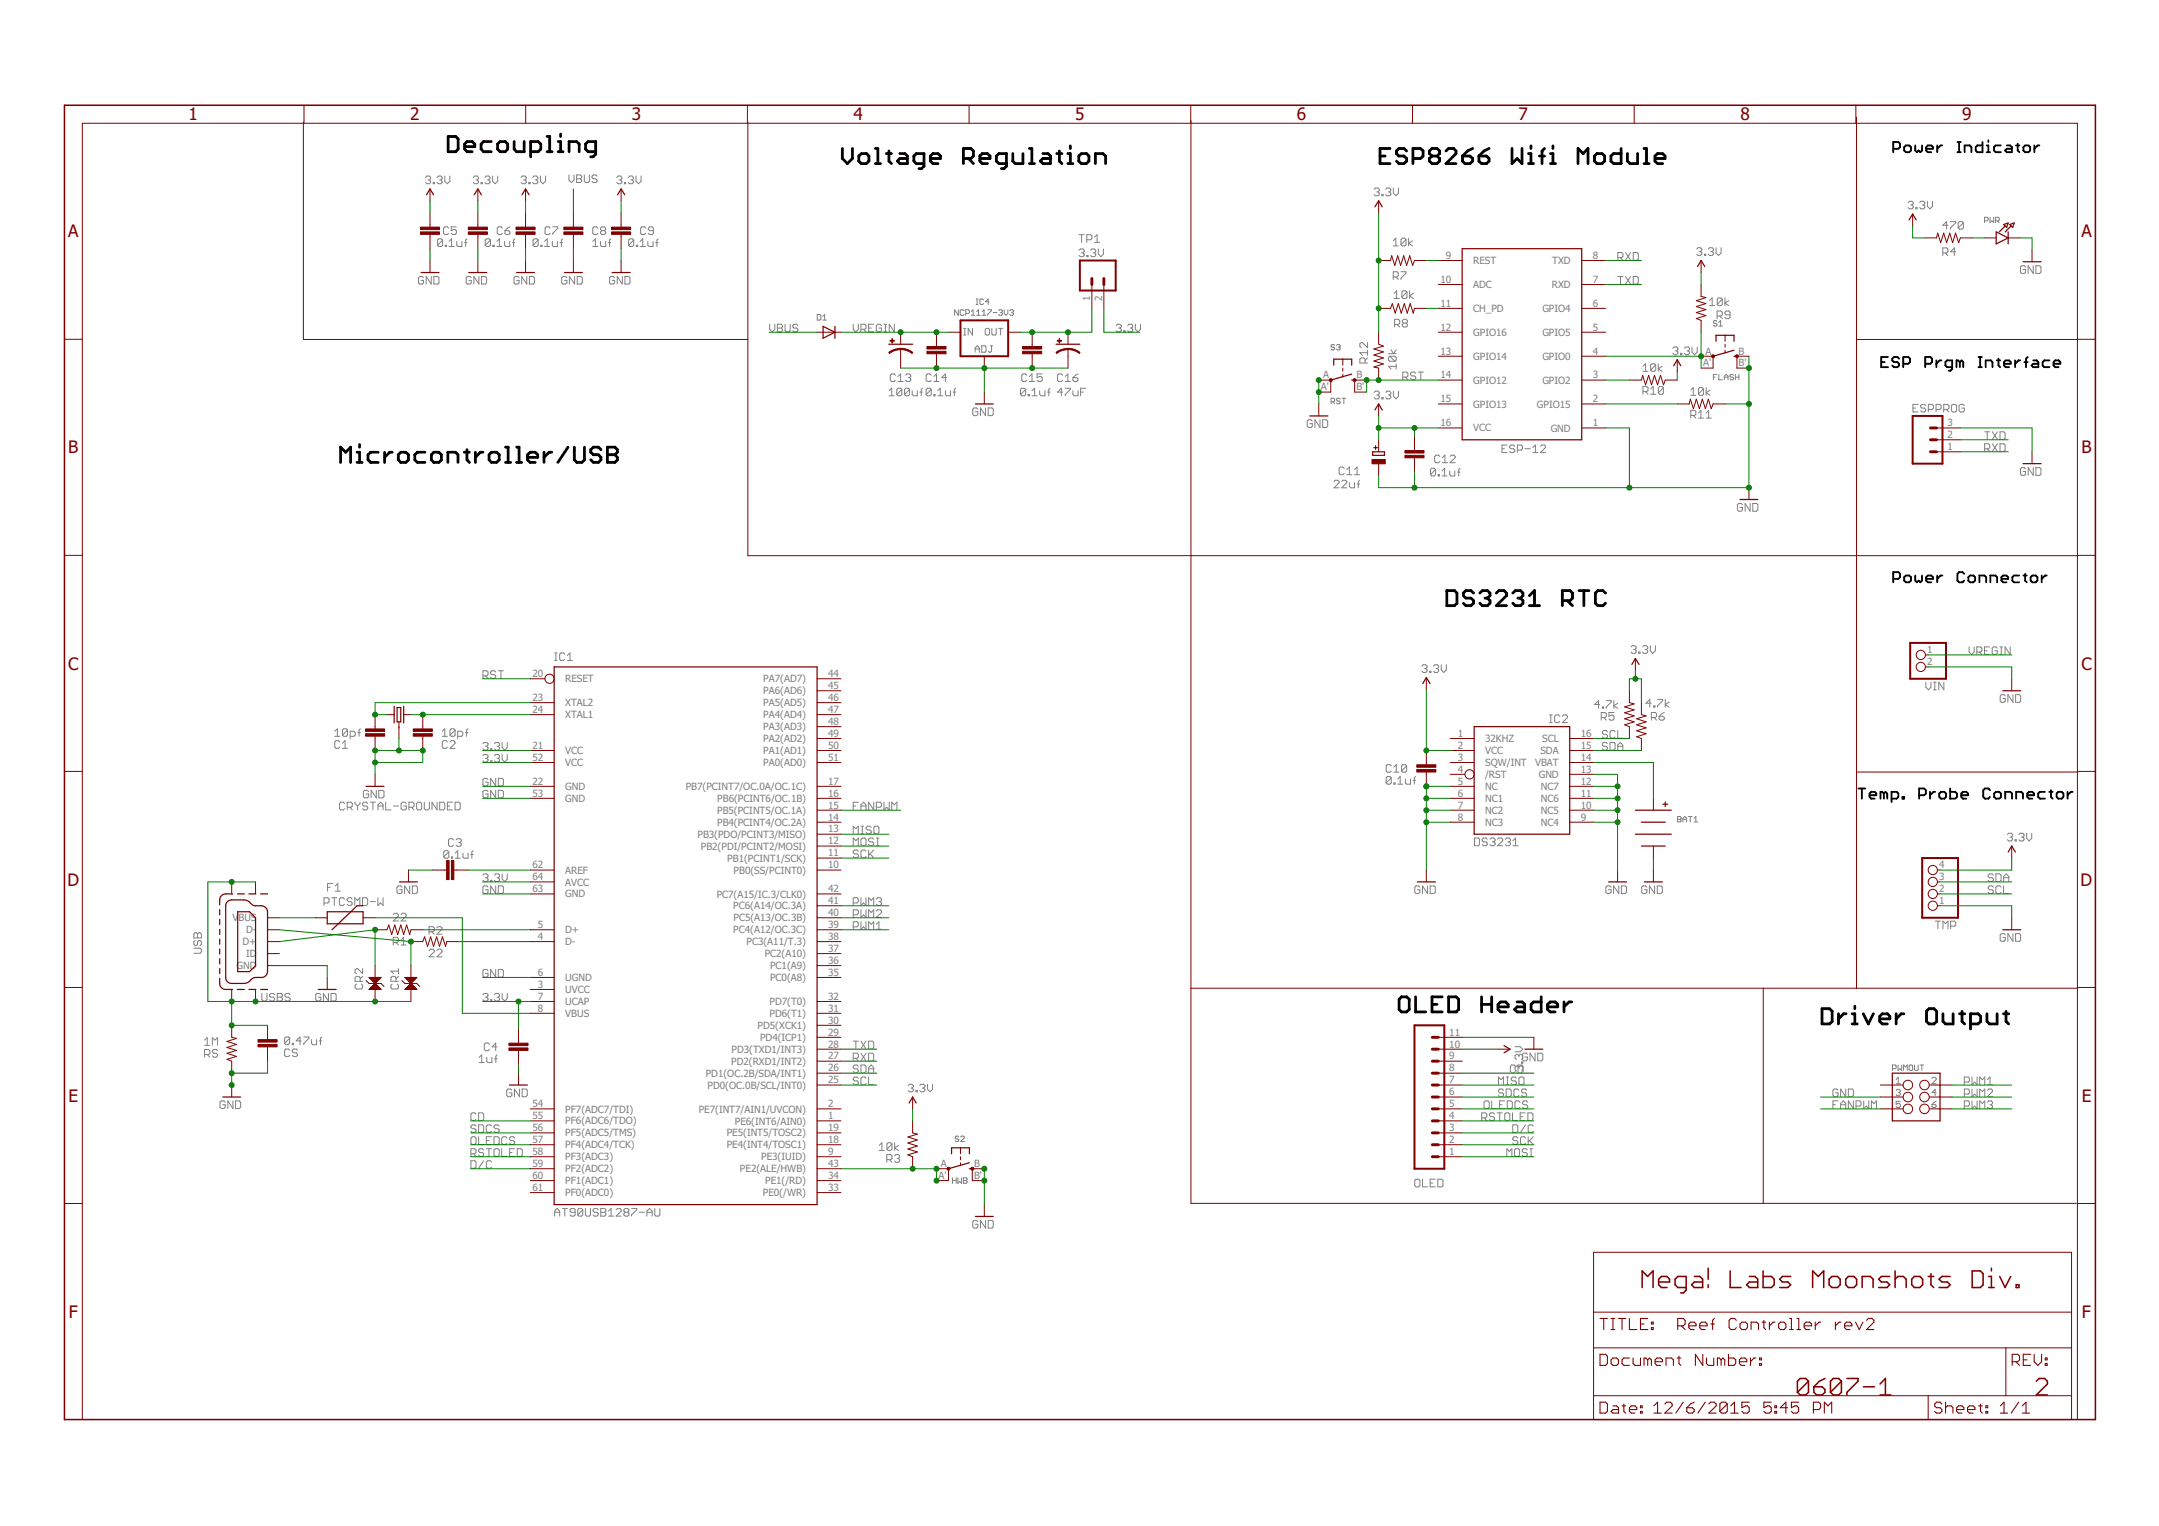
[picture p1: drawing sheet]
<svg xmlns="http://www.w3.org/2000/svg" width="297mm" height="210mm" viewBox="0 0 297 210" stroke-linecap="round" stroke-linejoin="round" font-family="sans-serif">
<defs><g id="words">
<g font-size="2.4" fill="#800000">
<text x="25.9" y="16.6">1</text>
<text x="56.4" y="16.6">2</text>
<text x="86.9" y="16.6">3</text>
<text x="117.4" y="16.6">4</text>
<text x="147.9" y="16.6">5</text>
<text x="178.4" y="16.6">6</text>
<text x="208.9" y="16.6">7</text>
<text x="239.4" y="16.6">8</text>
<text x="269.9" y="16.6">9</text>
<text x="9.4" y="32.7">A</text>
<text x="286.4" y="32.7">A</text>
<text x="9.4" y="62.4">B</text>
<text x="286.4" y="62.4">B</text>
<text x="9.4" y="92.1">C</text>
<text x="286.4" y="92.1">C</text>
<text x="9.3" y="121.8">D</text>
<text x="286.3" y="121.8">D</text>
<text x="9.4" y="151.5">E</text>
<text x="286.4" y="151.5">E</text>
<text x="9.5" y="181.3">F</text>
<text x="286.4" y="181.3">F</text>
</g>
<g font-size="1.4" fill="#808080">
<text x="198.9" y="35.6">9</text>
<text x="219.1" y="35.6">8</text>
<text x="150" y="41.4" transform="rotate(-90 150 41.4)">1</text>
<text x="151.6" y="41.4" transform="rotate(-90 151.6 41.4)">2</text>
<text x="198.2" y="38.9">10</text>
<text x="202.7" y="36.3">REST</text>
<text x="202.7" y="39.6">ADC</text>
<text x="213.5" y="39.6">RXD</text>
<text x="213.6" y="36.3">TXD</text>
<text x="219.1" y="38.9">7</text>
<text x="198.2" y="42.2">11</text>
<text x="198.2" y="45.5">12</text>
<text x="202.7" y="42.9">CH_PD</text>
<text x="202.7" y="46.2">GPIO16</text>
<text x="212.2" y="46.2">GPIO5</text>
<text x="212.2" y="42.9">GPIO4</text>
<text x="219.1" y="45.5">5</text>
<text x="219.1" y="42.2">6</text>
<text x="181.7" y="53.7">A'</text>
<text x="182" y="52.1">A</text>
<text x="186.6" y="52.1">B</text>
<text x="186.6" y="53.7">B'</text>
<text x="198.2" y="48.8">13</text>
<text x="198.2" y="52.1">14</text>
<text x="202.7" y="49.5">GPIO14</text>
<text x="202.7" y="52.8">GPIO12</text>
<text x="212.2" y="52.8">GPIO2</text>
<text x="212.2" y="49.5">GPIO0</text>
<text x="219.1" y="52.1">3</text>
<text x="219.1" y="48.8">4</text>
<text x="234.3" y="50.4">A'</text>
<text x="234.6" y="48.8">A</text>
<text x="239.2" y="48.8">B</text>
<text x="239.2" y="50.4">B'</text>
<text x="198.2" y="55.3">15</text>
<text x="198.2" y="58.6">16</text>
<text x="202.7" y="56.1">GPIO13</text>
<text x="202.7" y="59.3">VCC</text>
<text x="211.5" y="56.1">GPIO15</text>
<text x="213.3" y="59.4">GND</text>
<text x="219.1" y="58.6">1</text>
<text x="219.1" y="55.3">2</text>
<text x="267.9" y="58.6">3</text>
<text x="267.9" y="61.9">1</text>
<text x="267.9" y="60.3">2</text>
<text x="265.1" y="89.9">1</text>
<text x="73.3" y="93.1">20</text>
<text x="77.8" y="93.9">RESET</text>
<text x="105" y="95.5">PA6(AD6)</text>
<text x="105" y="93.9">PA7(AD7)</text>
<text x="113.9" y="94.8">45</text>
<text x="113.9" y="93.1">44</text>
<text x="265.1" y="91.5">2</text>
<text x="73.3" y="98.1">24</text>
<text x="73.3" y="96.4">23</text>
<text x="77.8" y="98.8">XTAL1</text>
<text x="77.8" y="97.1">XTAL2</text>
<text x="105" y="97.2">PA5(AD5)</text>
<text x="105" y="98.8">PA4(AD4)</text>
<text x="105" y="100.4">PA3(AD3)</text>
<text x="113.9" y="96.4">46</text>
<text x="113.9" y="98.1">47</text>
<text x="113.9" y="99.7">48</text>
<text x="113.9" y="101.4">49</text>
<text x="200.6" y="101.4">1</text>
<text x="217.5" y="101.4">16</text>
<text x="73.3" y="104.6">52</text>
<text x="73.3" y="107.9">22</text>
<text x="73.3" y="103">21</text>
<text x="77.8" y="105.4">VCC</text>
<text x="77.8" y="103.7">VCC</text>
<text x="105" y="102.1">PA2(AD2)</text>
<text x="105" y="103.7">PA1(AD1)</text>
<text x="105" y="105.4">PA0(AD0)</text>
<text x="113.9" y="107.9">17</text>
<text x="113.9" y="103">50</text>
<text x="113.9" y="104.6">51</text>
<text x="200.6" y="106.3">4</text>
<text x="200.6" y="104.6">3</text>
<text x="200.6" y="103">2</text>
<text x="200.6" y="107.9">5</text>
<text x="204.3" y="107">/RST</text>
<text x="204.3" y="102.1">32KHZ</text>
<text x="204.3" y="105.4">SQW/INT</text>
<text x="204.3" y="103.7">VCC</text>
<text x="211.2" y="105.4">VBAT</text>
<text x="211.7" y="107">GND</text>
<text x="211.9" y="103.7">SDA</text>
<text x="212.2" y="102.1">SCL</text>
<text x="217.5" y="103">15</text>
<text x="217.5" y="104.6">14</text>
<text x="217.5" y="106.3">13</text>
<text x="217.5" y="107.9">12</text>
<text x="73.3" y="109.6">53</text>
<text x="77.8" y="108.7">GND</text>
<text x="77.8" y="110.3">GND</text>
<text x="94.3" y="108.7">PB7(PCINT7/OC.0A/OC.1C)</text>
<text x="98.7" y="112">PB5(PCINT5/OC.1A)</text>
<text x="98.7" y="113.6">PB4(PCINT4/OC.2A)</text>
<text x="98.7" y="110.3">PB6(PCINT6/OC.1B)</text>
<text x="113.9" y="109.6">16</text>
<text x="113.9" y="111.2">15</text>
<text x="113.9" y="112.9">14</text>
<text x="200.6" y="109.6">6</text>
<text x="200.6" y="111.2">7</text>
<text x="200.6" y="112.9">8</text>
<text x="204.3" y="108.7">NC</text>
<text x="204.3" y="110.3">NC1</text>
<text x="204.3" y="111.9">NC2</text>
<text x="204.3" y="113.6">NC3</text>
<text x="212" y="113.6">NC4</text>
<text x="212" y="112">NC5</text>
<text x="212" y="110.3">NC6</text>
<text x="212" y="108.7">NC7</text>
<text x="217.5" y="112.9">9</text>
<text x="217.5" y="111.2">10</text>
<text x="217.5" y="109.6">11</text>
<text x="73.3" y="119.4">62</text>
<text x="96" y="115.2">PB3(PDO/PCINT3/MISO)</text>
<text x="96.4" y="116.9">PB2(PDI/PCINT2/MOSI)</text>
<text x="100.1" y="118.5">PB1(PCINT1/SCK)</text>
<text x="113.9" y="114.5">13</text>
<text x="113.9" y="116.1">12</text>
<text x="113.9" y="117.8">11</text>
<text x="113.9" y="119.4">10</text>
<text x="266.8" y="119.4">4</text>
<text x="73.3" y="121.1">64</text>
<text x="73.3" y="122.7">63</text>
<text x="77.8" y="121.8">AVCC</text>
<text x="77.8" y="123.4">GND</text>
<text x="77.8" y="120.2">AREF</text>
<text x="98.6" y="123.5">PC7(A15/IC.3/CLK0)</text>
<text x="100.9" y="125.1">PC6(A14/OC.3A)</text>
<text x="100.9" y="120.2">PB0(SS/PCINT0)</text>
<text x="113.9" y="122.7">42</text>
<text x="113.9" y="124.4">41</text>
<text x="266.8" y="124.4">1</text>
<text x="266.8" y="122.7">2</text>
<text x="266.8" y="121.1">3</text>
<text x="32" y="126.7">V</text>
<text x="32.8" y="126.7">BUS</text>
<text x="33.4" y="130">D+</text>
<text x="33.9" y="128.4">D-</text>
<text x="33.9" y="131.7">ID</text>
<text x="74" y="127.7">5</text>
<text x="74" y="129.3">4</text>
<text x="77.8" y="128.4">D+</text>
<text x="77.8" y="130">D-</text>
<text x="100.9" y="128.4">PC4(A12/OC.3C)</text>
<text x="100.9" y="126.7">PC5(A13/OC.3B)</text>
<text x="102.7" y="130">PC3(A11/T.3)</text>
<text x="105.2" y="131.7">PC2(A10)</text>
<text x="113.9" y="126">40</text>
<text x="113.9" y="127.7">39</text>
<text x="113.9" y="129.3">38</text>
<text x="113.9" y="130.9">37</text>
<text x="32.5" y="133.3">GND</text>
<text x="74" y="134.2">6</text>
<text x="74" y="135.9">3</text>
<text x="74" y="137.5">7</text>
<text x="77.8" y="135">UGND</text>
<text x="77.8" y="136.6">UVCC</text>
<text x="105.9" y="133.3">PC1(A9)</text>
<text x="105.9" y="135">PC0(A8)</text>
<text x="113.9" y="137.5">32</text>
<text x="113.9" y="132.6">36</text>
<text x="113.9" y="134.2">35</text>
<text x="74" y="139.2">8</text>
<text x="77.8" y="138.2">UCAP</text>
<text x="77.8" y="139.9">VBUS</text>
<text x="104.2" y="141.5">PD5(XCK1)</text>
<text x="104.6" y="143.2">PD4(ICP1)</text>
<text x="105.9" y="138.2">PD7(T0)</text>
<text x="105.9" y="139.9">PD6(T1)</text>
<text x="113.9" y="139.2">31</text>
<text x="113.9" y="140.8">30</text>
<text x="113.9" y="142.4">29</text>
<text x="199.4" y="142.4">11</text>
<text x="97.1" y="148.1">PD1(OC.2B/SDA/INT1)</text>
<text x="97.4" y="149.8">PD0(OC.0B/SCL/INT0)</text>
<text x="100.6" y="146.5">PD2(RXD1/INT2)</text>
<text x="100.6" y="144.8">PD3(TXD1/INT3)</text>
<text x="113.9" y="144.1">28</text>
<text x="113.9" y="145.7">27</text>
<text x="113.9" y="147.4">26</text>
<text x="113.9" y="149">25</text>
<text x="199.4" y="149">7</text>
<text x="199.4" y="147.4">8</text>
<text x="199.4" y="145.7">9</text>
<text x="199.4" y="144.1">10</text>
<text x="73.3" y="155.6">56</text>
<text x="73.3" y="154">55</text>
<text x="73.3" y="152.3">54</text>
<text x="77.8" y="154.7">PF6(ADC6/TDO)</text>
<text x="77.8" y="153">PF7(ADC7/TDI)</text>
<text x="96.1" y="153">PE7(INT7/AIN1/UVCON)</text>
<text x="101.1" y="154.7">PE6(INT6/AIN0)</text>
<text x="113.9" y="155.6">19</text>
<text x="113.9" y="154">1</text>
<text x="113.9" y="152.3">2</text>
<text x="199.4" y="155.6">3</text>
<text x="199.4" y="154">4</text>
<text x="199.4" y="152.3">5</text>
<text x="199.4" y="150.7">6</text>
<text x="73.3" y="160.5">59</text>
<text x="73.3" y="158.9">58</text>
<text x="73.3" y="157.2">57</text>
<text x="77.8" y="161.2">PF2(ADC2)</text>
<text x="77.8" y="159.6">PF3(ADC3)</text>
<text x="77.8" y="158">PF4(ADC4/TCK)</text>
<text x="77.8" y="156.3">PF5(ADC5/TMS)</text>
<text x="100" y="158">PE4(INT4/TOSC1)</text>
<text x="100" y="156.3">PE5(INT5/TOSC2)</text>
<text x="101.8" y="161.3">PE2(ALE/HWB)</text>
<text x="104.7" y="159.6">PE3(IUID)</text>
<text x="113.9" y="160.5">43</text>
<text x="113.9" y="158.9">9</text>
<text x="113.9" y="157.2">18</text>
<text x="129.4" y="160.5">A</text>
<text x="134" y="160.5">B</text>
<text x="199.4" y="158.9">1</text>
<text x="199.4" y="157.2">2</text>
<text x="73.3" y="163.8">61</text>
<text x="73.3" y="162.2">60</text>
<text x="77.8" y="164.5">PF0(ADC0)</text>
<text x="77.8" y="162.9">PF1(ADC1)</text>
<text x="105" y="164.5">PE0(/WR)</text>
<text x="105.3" y="162.9">PE1(/RD)</text>
<text x="113.9" y="163.8">33</text>
<text x="113.9" y="162.2">34</text>
<text x="129.1" y="162.2">A'</text>
<text x="134" y="162.2">B'</text>
</g>
</g></defs>
<g fill="none" stroke="#808080" stroke-width=".14">
<path d="M58.3 38.2l-.2-.2h-.4l-.1 .2v.7l.1 .2h.4l.2-.2v-.3h-.4M58.5 24.4l.2-.2h.4l.1 .2v.2l-.1 .1M58.9 24.7h.2M59.1 24.7l.1 .2v.2l-.1 .2h-.4l-.2-.2M59.3 38v1.1l-.7-1.1v1.1M59.6 25.1h.2v.2h-.2zM59.7 38h.5l.2 .2v.7l-.2 .2h-.5zM60.1 24.4l.2-.2h.4l.1 .2v.2l-.1 .1M60.5 24.7h.2M60.7 24.7l.1 .2v.2l-.1 .2h-.4l-.2-.2M60.9 33l-.2-.1h-.3l-.2 .1v.7M60.9 33v.7l-.2 .2h-.3l-.2-.2"/>
<path d="M60.9 33l-.7 .7M61.2 24.2v.7l.4 .4 .3-.4v-.7M61.3 33.7h.1v.2h-.1zM61.7 31.4l-.1-.2h-.4l-.2 .2v.7l.2 .2h.4l.1-.2M61.8 33.2l.3-.3v1M61.8 33.9h.7M62.8 31.2h-.7v.5l.3-.1h.2l.2 .1v.4l-.2 .2h-.3l-.2-.2M62.8 33.2v.5l.2 .2h.5v-.7M63.9 33.4h.4M64.3 32.9l-.2 .1v.9M64.8 38.2l-.1-.2h-.4l-.2 .2v.7l.2 .2h.4l.1-.2v-.3h-.3M65.1 24.4l.2-.2h.4l.1 .2v.2l-.1 .1"/>
<path d="M65.5 24.7h.2M65.7 24.7l.1 .2v.2l-.1 .2h-.4l-.2-.2M65.9 38v1.1l-.7-1.1v1.1M66.2 25.1h.2v.2h-.2zM66.3 38h.5l.2 .2v.7l-.2 .2h-.5zM66.7 24.4l.2-.2h.3l.2 .2v.2l-.2 .1M67.1 24.7h.1M67.2 24.7l.2 .2v.2l-.2 .2h-.3l-.2-.2M67.5 33l-.2-.1h-.3l-.2 .1v.7M67.5 33v.7l-.2 .2h-.3l-.2-.2M67.5 33l-.7 .7M67.8 24.2v.7l.3 .4 .4-.4v-.7"/>
<path d="M67.8 33.7h.2v.2h-.2zM68.4 33.9h.7M68.4 33.2l.3-.3v1M69.1 31.4l-.2-.2h-.3l-.2 .2v.7l.2 .2h.3l.2-.2M69.4 33.2v.5l.2 .2h.5v-.7M69.5 31.7h.5l.2 .2v.2l-.2 .2h-.4l-.1-.2zM70.2 31.2l-.7 .5M70.5 33.4h.3M70.8 32.9l-.1 .1v.9M71.4 38.2l-.2-.2h-.3l-.2 .2v.7l.2 .2h.3l.2-.2v-.3h-.3M71.7 24.4l.2-.2h.3l.2 .2v.2l-.2 .1M72.1 24.7h.1"/>
<path d="M72.2 24.7l.2 .2v.2l-.2 .2h-.3l-.2-.2M72.5 38v1.1l-.7-1.1v1.1M72.7 25.1h.2v.2h-.2zM72.8 38h.6l.1 .2v.7l-.1 .2h-.6zM73.3 24.4l.2-.2h.3l.2 .2v.2l-.2 .1M73.6 24.7h.2M73.8 24.7l.2 .2v.2l-.2 .2h-.3l-.2-.2M74 33l-.1-.1h-.4l-.2 .1v.7M74 33v.7l-.1 .2h-.4l-.2-.2M74 33l-.7 .7M74.4 24.2v.7l.3 .4 .4-.4v-.7M74.4 33.7h.2v.2h-.2z"/>
<path d="M74.9 33.9h.7M74.9 33.2l.4-.3v1M75.7 31.4l-.2-.2h-.3l-.2 .2v.7l.2 .2h.3l.2-.2M76 33.2v.5l.2 .2h.5v-.7M76.1 31.2h.7v.2l-.7 .7v.2M77 33.4h.4M77.4 32.9l-.2 .1v.9M78 38.2l-.2-.2h-.3l-.2 .2v.7l.2 .2h.3l.2-.2v-.3h-.4M78.3 24.1v.7l.3 .3 .4-.3v-.7M79.1 38v1.1l-.8-1.1v1.1M79.3 24.1h.6l.1 .1v.2l-.1 .2 .1 .2v.1l-.1 .2h-.6zM79.3 24.6h.6"/>
<path d="M79.4 38h.5l.2 .2v.7l-.2 .2h-.5zM80.4 24.1v.8l.2 .2h.3l.2-.2v-.8M81.6 33.9h.7M81.6 33.2l.3-.3v1M82.1 24.2l-.1-.1h-.4l-.2 .1v.2l.2 .2h.4l.1 .2v.1l-.1 .2h-.4l-.2-.2M82.3 31.4l-.2-.2h-.4l-.1 .2v.7l.1 .2h.4l.2-.2M82.6 33.2v.5l.2 .2h.5v-.7M82.8 31.7l-.2-.1v-.2l.2-.2h.3l.2 .2v.2l-.2 .1M82.8 31.7l-.2 .2v.2l.2 .2h.3l.2-.2v-.2l-.2-.2M82.8 31.7h.3M83.7 33.4h.3M84 32.9l-.1 .1v.9"/>
<path d="M84.6 38.2l-.2-.2h-.4l-.1 .2v.7l.1 .2h.4l.2-.2v-.3h-.4M84.9 24.4l.1-.2h.4l.2 .2v.2l-.2 .1M85.2 24.7h.2M85.4 24.7l.2 .2v.2l-.2 .2h-.4l-.1-.2M85.6 38v1.1l-.7-1.1v1.1M85.9 25.1h.2v.2h-.2zM86 38h.5l.2 .2v.7l-.2 .2h-.5zM86.4 24.4l.2-.2h.4l.1 .2v.2l-.1 .1M86.8 24.7h.2M87 24.7l.1 .2v.2l-.1 .2h-.4l-.2-.2M87.2 33l-.2-.1h-.3l-.2 .1v.7M87.2 33v.7l-.2 .2h-.3l-.2-.2"/>
<path d="M87.2 33l-.7 .7M87.5 24.2v.7l.3 .4 .4-.4v-.7M87.5 33.7h.2v.2h-.2zM88.1 33.9h.7M88.1 33.2l.3-.3v1M88.8 31.4l-.1-.2h-.4l-.2 .2v.7l.2 .2h.4l.1-.2M89.1 33.2v.5l.2 .2h.6v-.7M89.9 31.7h-.5l-.2-.1v-.2l.2-.2h.3l.2 .2v.7l-.2 .2h-.3l-.2-.2M90.2 33.4h.4M90.6 32.9l-.2 .1v.9M148.5 34.4l.1-.2h.4l.2 .2v.2l-.2 .2M148.5 32.3h.7"/>
<path d="M148.8 34.8h.2M148.8 32.3v1M149 34.8l.2 .1v.2l-.2 .2h-.4l-.1-.2M149.5 35.1h.2v.2h-.2zM149.5 33h.6l.1-.2v-.4l-.1-.1h-.6v1M150.1 34.4l.1-.2h.4l.1 .2v.2l-.1 .2M150.4 34.8h.2M150.6 34.8l.1 .1v.2l-.1 .2h-.4l-.1-.2M150.6 32.6l.3-.3v1M150.6 33.3h.7M151.1 34.2v.7l.4 .4 .3-.4v-.7M189.1 26l.1-.1h.4l.2 .1v.2l-.2 .2"/>
<path d="M189.4 26.4h.2M189.6 26.4l.2 .2v.2l-.2 .1h-.4l-.1-.1M190.1 26.8h.2v.1h-.2zM190.6 26l.2-.1h.4l.1 .1v.2l-.1 .2M191 26.4h.2M191.2 26.4l.1 .2v.2l-.1 .1h-.4l-.2-.1M191.7 33.1l.3-.3v1M191.7 33.8h.7M191.7 38.1h.5l.2-.2v-.3l-.2-.2h-.5v1M191.7 25.9v.7l.4 .3 .3-.3v-.7M192 38.1l.4 .3M192.7 37.4h.7v.2l-.7 .7v.1"/>
<path d="M193.4 33v.7l-.1 .1h-.4l-.2-.1M193.4 33l-.1-.2h-.4l-.2 .2v.7M193.4 33l-.7 .7M193.8 32.8v1M194.3 33.1l-.5 .4 .5 .3M222.6 38h.7M222.6 35.5h.5l.2-.2v-.4l-.2-.2h-.5v1.1M222.9 38v1.1M222.9 35.5l.4 .3M223.6 38l.7 1.1M223.6 34.7l.7 1.1M224.3 38l-.7 1.1"/>
<path d="M224.3 34.7l-.7 1.1M224.7 38h.5l.2 .2v.7l-.2 .2h-.5zM224.7 34.7h.5l.2 .2v.7l-.2 .2h-.5zM233.4 34.3l.2-.2h.4l.1 .2v.1l-.1 .2M233.8 34.6h.2M234 34.6l.1 .2v.2l-.1 .1h-.4l-.2-.1M234.5 35h.2v.1h-.2zM235 34.3l.2-.2h.4l.1 .2v.1l-.1 .2M235.4 34.6h.2M235.6 34.6l.1 .2v.2l-.1 .1h-.4l-.2-.1M236.1 34.1v.7l.3 .3 .4-.3v-.7M262.5 27.9l.2-.2h.4l.1 .2v.1l-.1 .2"/>
<path d="M262.9 28.2h.2M263.1 28.2l.1 .2v.2l-.1 .1h-.4l-.2-.1M263.6 28.6h.2v.1h-.2zM264.1 27.9l.2-.2h.3l.2 .2v.1l-.2 .2M264.5 28.2h.1M264.6 28.2l.2 .2v.2l-.2 .1h-.3l-.2-.1M265.2 27.7v.7l.3 .3 .4-.3v-.7M267.3 34.8h.5l.2-.2v-.3l-.2-.2h-.5v1.1M267.7 34.8l.3 .4M268 31h-.7l.5-.5v1M268.4 30.5h.7v.1l-.7 .7v.2M269.1 34.6h-.7l.5-.5v1.1"/>
<path d="M270.1 30.6l-.2-.1h-.3l-.2 .1v.7M270.1 30.6v.7l-.2 .2h-.3l-.2-.2M270.1 30.6l-.7 .7M273 30.4h.4l.1-.2v-.2l-.1-.1h-.4v.7M273.8 29.9v.7l.2-.2 .3 .2v-.7M274.6 30.4h.3l.2-.2v-.2l-.2-.1h-.3v.7M274.8 30.4l.3 .2M278.7 36.7l-.2-.1h-.3l-.2 .1v.7l.2 .2h.3l.2-.2v-.3h-.4M279.7 36.6v1l-.7-1v1M280.1 36.6h.5l.2 .1v.7l-.2 .2h-.5zM105.9 44.6v.7l.3 .4 .4-.4v-.7M107 44.6h.5l.2 .2v.2l-.2 .1 .2 .2v.2l-.2 .2h-.5z"/>
<path d="M107 45.1h.5M108 44.6v.9l.2 .2h.3l.2-.2v-.9M109.8 44.8l-.2-.2h-.4l-.1 .2v.2l.1 .1h.4l.2 .2v.2l-.2 .2h-.4l-.1-.2M112.4 43.3h.4l.1 .1v.5l-.1 .1h-.4zM113.2 44h.5M113.2 43.5l.3-.2v.7M117.4 44.6v.7l.4 .4 .3-.4v-.7M118.4 45.3h.6l.1-.2v-.3l-.1-.2h-.6v1.1M118.8 45.3l.3 .4M119.5 45.1h.4M120.2 44.6h-.7v1.1h.7M121.3 44.8l-.2-.2h-.3l-.2 .2v.7l.2 .2h.3l.2-.2v-.4h-.4"/>
<path d="M121.6 44.6h.4M121.6 45.7h.4M121.8 44.6v1.1M122.3 54.4h.7M122.3 53.7l.4-.3v1M123 44.6v1.1l-.7-1.1v1.1M123.2 51.6l-.2-.2h-.3l-.2 .2v.7l.2 .2h.3l.2-.2M123.5 52.5h.7M123.5 51.8l.4-.4v1.1M124.1 53.6l-.2-.2h-.3l-.2 .2v.7M124.1 53.6v.7l-.2 .1h-.3l-.2-.1M124.1 53.6l-.7 .7"/>
<path d="M124.6 51.6l.2-.2h.3l.2 .2v.2l-.2 .1M125 51.9h.1M125.1 53.6l-.1-.2h-.4l-.2 .2v.7M125.1 53.6v.7l-.1 .1h-.4l-.2-.1M125.1 51.9l.2 .2v.2l-.2 .2h-.3l-.2-.2M125.1 53.6l-.7 .7M125.5 53.7v.6l.2 .1h.5v-.7M126.6 53.9h.3M126.9 53.4l-.2 .2v.8M128.1 51.6l-.1-.2h-.4l-.2 .2v.7l.2 .2h.4l.1-.2M128.1 53.6l-.1-.2h-.4l-.2 .2v.7M128.1 53.6v.7l-.1 .1h-.4l-.2-.1"/>
<path d="M128.1 53.6l-.7 .7M128.5 54.3h.2v.1h-.2zM128.5 52.5h.7M128.5 51.8l.3-.4v1.1M129 54.4h.7M129 53.7l.4-.3v1M130.1 53.7v.6l.1 .1h.6v-.7M130.2 51.9h-.7l.6-.5v1.1M131.1 53.9h.4M131.5 53.4l-.2 .2v.8M131.8 42.6v.8l-.5-.8v.8M132.6 46.1h.3"/>
<path d="M132.6 45.2h.3M132.6 42.7l-.1-.1h-.3l-.1 .1v.5l.1 .2h.3l.1-.2M132.7 45.2v.9M132.9 43.1h.3l.2-.1v-.3l-.2-.1h-.3v.8M133.6 43.4h.5M133.6 42.9l.3-.3v.8M133.8 45.2v.9l-.6-.9v.9M134.2 48.5v-.6l.3-.3 .2 .3v.6M134.2 48h.5M134.3 41.9h.3M134.3 41.1h.3M134.4 43.4h.5"/>
<path d="M134.4 42.9l.2-.3v.8M134.4 41.1v.8M134.5 56.3l-.1-.2h-.4l-.2 .2v.7l.2 .2h.4l.1-.2v-.4h-.3M135.1 47.6h.4l.2 .1v.6l-.2 .2h-.4zM135.1 43.4h.5M135.1 42.9l.3-.3v.8M135.3 41.3l-.1-.2h-.3l-.1 .2v.5l.1 .1h.3l.1-.1M135.6 45.3l.1-.1h.3l.1 .1v.6l-.1 .2h-.3l-.1-.2zM135.6 56.1v1.1l-.7-1.1v1.1M135.9 42.6h.5v.1l-.5 .5v.2M136 56.1h.5l.2 .2v.7l-.2 .2h-.5zM136.1 41.5h-.5l.4-.4v.8"/>
<path d="M136.3 47.6h.3M136.4 47.6v.7l-.1 .2-.3-.2M136.5 45.2v.7l.1 .2h.3l.2-.2v-.7M136.7 43h.5M137.4 45.2h.6M137.4 42.7l.1-.1h.3l.1 .1-.1 .3M137.6 43h.2M137.7 45.2v.9M137.8 43l.1 .1-.1 .3h-.3l-.1-.2M138.2 42.6v.5l.2 .3 .3-.3v-.5M138.9 42.7l.1-.1h.3l.1 .1-.1 .3M139.2 43h.1"/>
<path d="M139.3 43l.1 .1-.1 .3h-.3l-.1-.2M141.1 53.6l-.2-.2h-.3l-.2 .2v.7M141.1 53.6v.7l-.2 .1h-.3l-.2-.1M141.1 53.6l-.7 .7M141.3 51.6l-.2-.2h-.4l-.1 .2v.7l.1 .2h.4l.2-.2M141.5 54.3h.1v.1h-.1zM141.6 52.5h.7M141.6 51.8l.4-.4v1.1M142 54.4h.7M142 53.7l.3-.3v1M143 53.7v.6l.2 .1h.6v-.7M143.4 51.4h-.7v.5l.3-.1h.2l.2 .1v.4l-.2 .2h-.3l-.2-.2"/>
<path d="M144.1 53.9h.4M144.5 53.4l-.2 .2v.8M146.2 53.9h-.7l.5-.5v1M146.2 51.6l-.2-.2h-.3l-.2 .2v.7l.2 .2h.3l.2-.2M146.6 53.4h.7v.2l-.7 .7v.1M146.6 52.5h.7M146.6 51.8l.3-.4v1.1M147.6 53.7v.6l.2 .1h.5v-.7M147.6 51.9h.5l.2 .2v.2l-.2 .2h-.3l-.2-.2zM148.3 51.4l-.7 .5M148.7 53.9h.3M149.4 53.4h-.7v1"/>
<path d="M153.6 44.8l.1-.2h.4l.2 .2v.2l-.2 .1M153.9 45.1h.2M154.1 45.1l.2 .2v.2l-.2 .2h-.4l-.1-.2M154.6 45.5h.2v.2h-.2zM155.2 44.8l.1-.2h.4l.2 .2v.2l-.2 .1M155.5 45.1h.2M155.7 45.1l.2 .2v.2l-.2 .2h-.4l-.1-.2M156.2 44.6v.7l.3 .4 .4-.4v-.7M180.6 57.9l-.2-.2h-.4l-.1 .2v.7l.1 .2h.4l.2-.2v-.3h-.4M181.6 57.7v1.1l-.7-1.1v1.1M182 57.7h.5l.2 .2v.7l-.2 .2h-.5zM183.1 55.3h.4l.1-.1v-.3l-.1-.1h-.4v.7"/>
<path d="M183.4 55.3l.2 .2M183.6 47.5l-.1-.1-.4 .1 .2 .3h.2l.1 .1-.1 .2h-.2l-.2-.1M183.9 47.5l.4-.1 .1 .1-.1 .3M184.1 47.8h.2M184.3 47.8l.1 .1-.1 .2h-.3l-.1-.1M184.4 54.9l-.1-.1h-.3l-.1 .1 .1 .3h.3l.1 .1-.1 .2h-.3l-.1-.1M184.6 54.8h.5M184.9 54.8v.7M187.8 49.9v-.5l-.2-.2h-.3l-.2 .2v.5h1.1M188.2 47.1v.7l-.7-.7h-.2l-.2 .2v.3l.2 .2M188.2 49.2l-.4 .4M188.2 48.5h-1.1l.4 .4"/>
<path d="M188.2 48.2v.7M189.1 54l.1-.2h.4l.2 .2v.2l-.2 .1M189.4 54.3h.2M189.6 54.3l.2 .2v.2l-.2 .2h-.4l-.1-.2M190.1 54.7h.2v.2h-.2zM190.6 54l.2-.2h.4l.1 .2v.2l-.1 .1M191 54.3h.2M191 48.6h1.1M191.2 54.3l.1 .2v.2l-.1 .2h-.4l-.2-.2M191.2 49h.7l.2 .2v.3l-.2 .2M191.2 49l-.2 .2v.3l.2 .2h.7M191.2 49l.7 .7"/>
<path d="M191.4 48.1l.3 .5 .4-.5M191.7 53.8v.7l.4 .4 .3-.4v-.7M191.8 40.3l.4-.3v1.1M191.8 41.1h.7M191.9 44.6h.5l.2-.2v-.3l-.2-.2h-.5v1.1M192.1 50.4h-1.1l.4 .4M192.1 50.1v.7M192.2 44.6l.4 .4M193 51.9h.5l.2-.2v-.3l-.2-.2h-.5v1M193.1 44.4l-.2-.1v-.2l.2-.2h.4l.1 .2v.2l-.1 .1M193.1 44.4l-.2 .2v.2l.2 .2h.4l.1-.2v-.2l-.1-.2M193.1 44.4h.4"/>
<path d="M193.4 51.9l.3 .3M193.6 40.2v.7l-.2 .2h-.4l-.1-.2M193.6 40.2l-.2-.2h-.4l-.1 .2v.7M193.6 40.2l-.7 .7M193.9 40v1.1M194.5 40.3l-.6 .4 .6 .4M194.8 51.4l-.2-.2h-.4l-.1 .2v.1l.1 .2h.4l.2 .2v.1l-.2 .2h-.4l-.1-.2M195.1 51.2h.7M195.5 51.2v1M226 50.4l.4-.4v1.1M226 51.1h.7M226 53.9h.6l.1-.2v-.4l-.1-.1h-.6v1"/>
<path d="M226.4 53.9l.3 .3M227.1 53.5l.4-.3v1M227.1 54.2h.7M227.8 50.2v.7l-.2 .2h-.3l-.2-.2M227.8 50.2l-.2-.2h-.3l-.2 .2v.7M227.8 50.2l-.7 .7M228.2 50v1.1M228.7 50.4l-.5 .3 .5 .4M228.9 53.3l-.2-.1h-.4l-.1 .1v.7M228.9 53.3v.7l-.2 .2h-.4l-.1-.2M228.9 53.3l-.7 .7M230.1 47.9l.2-.2h.4l.1 .2v.2l-.1 .2"/>
<path d="M230.5 48.3h.2M230.7 48.3l.1 .1v.2l-.1 .2h-.4l-.2-.2M231.2 48.6h.2v.2h-.2zM231.7 47.9l.2-.2h.4l.2 .2v.2l-.2 .2M232.1 48.3h.2M232.3 48.3l.2 .1v.2l-.2 .2h-.4l-.2-.2M232.6 57.1h.6l.1-.1v-.4l-.1-.1h-.6v1M232.6 53.7l.4-.4v1.1M232.6 54.4h.7M232.8 47.7v.7l.4 .4 .3-.4v-.7M233 57.1l.3 .4M233.7 56.8l.3-.3v1"/>
<path d="M233.7 57.5h.7M234.4 53.5v.7l-.2 .2h-.4l-.1-.2M234.4 53.5l-.2-.2h-.4l-.1 .2v.7M234.4 53.5l-.7 .7M234.7 53.3v1.1M234.7 57.5h.7M234.7 56.8l.4-.3v1M235.2 41.3l.4-.3v1M235.2 42h.7M235.3 53.7l-.6 .3 .6 .4M235.7 51.9h.3M236.2 44.2l-.1-.1h-.2l-.2 .1 .2 .3h.2l.1 .1-.1 .3h-.2l-.2-.2"/>
<path d="M236.2 51.5h-.5v.7M236.2 43.5h.6l.2-.2v-.4l-.2-.1h-.6v1M236.5 51.5v.7h.5M236.5 44.9h.5M236.5 44.3l.2-.2v.8M236.6 43.5l.4 .3M237 41.2v.7l-.2 .1h-.4l-.1-.1M237 41.2l-.2-.2h-.4l-.1 .2v.7M237 41.2l-.7 .7M237.2 51.9h.5M237.2 52.2v-.4l.3-.3 .2 .3v.4M237.3 41v1"/>
<path d="M237.8 41.3l-.5 .4 .5 .3M238 43.3h-.5l-.2-.2v-.2l.2-.1h.3l.2 .1v.8l-.2 .1h-.3l-.2-.1M238.5 51.6l-.1-.1h-.3l-.1 .3 .1 .1h.3l.1 .2-.1 .1h-.3l-.1-.1M238.8 51.9h.4M238.8 51.5v.7M239.2 51.5v.7M263.2 56.1h.3M263.9 55.6h-.7v1.1h.7M264.9 55.8l-.1-.2h-.4l-.2 .2v.2l.2 .1h.4l.1 .2v.2l-.1 .2h-.4l-.2-.2M265.3 56.3h.5l.2-.2v-.3l-.2-.2h-.5v1.1M266.4 56.3h.5l.2-.2v-.3l-.2-.2h-.5v1.1M267.4 56.3h.5l.2-.2v-.3l-.2-.2h-.5v1.1"/>
<path d="M267.8 56.3l.3 .4M268.5 55.8l.2-.2h.3l.2 .2v.7l-.2 .2h-.3l-.2-.2zM270.3 55.8l-.2-.2h-.4l-.2 .2v.7l.2 .2h.4l.2-.2v-.4h-.4M273 59.4h.7M273.4 59.4v1.1M274.1 59.4l.7 1.1M274.8 59.4l-.7 1.1M275.2 59.4h.5l.2 .2v.7l-.2 .2h-.5zM183.5 66.2l.2-.1h.4l.1 .1v.2l-.7 .7h.7M184.6 66.2l.2-.1h.3l.2 .1v.2l-.7 .7h.7M184.9 64.4l-.1-.2h-.4l-.2 .2v.7l.2 .2h.4l.1-.2M185.3 64.6l.4-.4v1.1"/>
<path d="M185.3 65.3h.7M185.7 66.4v.5l.1 .2h.6v-.7M186.4 65.3h.6M186.4 64.6l.3-.4v1.1M186.7 66.6h.3M187 66.1l-.1 .1v.9M197.5 64.6l-.2-.2h-.3l-.2 .2v.7M197.5 64.6v.7l-.2 .2h-.3l-.2-.2M197.5 64.6l-.7 .7M197.9 65.3h.1v.2h-.1zM198.1 62.8l-.2-.2h-.3l-.2 .2v.7l.2 .1h.3l.2-.1M198.4 65.5h.7"/>
<path d="M198.4 64.8l.4-.4v1.1M198.4 63.6h.8M198.4 62.9l.4-.3v1M199.5 64.8v.5l.1 .2h.6v-.7M199.5 62.8l.2-.2h.3l.2 .2v.1l-.7 .7h.7M200.5 64.9h.4M200.9 64.4l-.2 .2v.9M206.7 61.7h.3M207.3 61.2h-.6v1.1h.6M208.4 61.4l-.2-.2h-.3l-.2 .2v.2l.2 .1h.3l.2 .2v.2l-.2 .2h-.3l-.2-.2M208.8 61.9h.5l.2-.2v-.3l-.2-.2h-.5v1.1M209.8 61.7h.7"/>
<path d="M210.9 62.3h.7M210.9 61.6l.3-.4v1.1M211.9 61.4l.2-.2h.4l.1 .2v.2l-.7 .7h.7M239.7 69.4l-.1-.1h-.4l-.2 .1v.7l.2 .2h.4l.1-.2v-.3h-.3M240.8 69.3v1l-.7-1v1M241.2 69.3h.5l.2 .1v.7l-.2 .2h-.5zM273 61.7h.6l.1-.1v-.4l-.1-.2h-.6v1.1M273.4 61.7l.3 .4M274.1 61l.7 1.1M274.8 61l-.7 1.1M275.2 61h.5l.2 .2v.7l-.2 .2h-.5zM278.7 64.5l-.2-.2h-.3l-.2 .2v.7l.2 .2h.3l.2-.2v-.3h-.4"/>
<path d="M279.7 64.3v1.1l-.7-1.1v1.1M280.1 64.3h.5l.2 .2v.7l-.2 .2h-.5zM66.4 93h.6l.1-.2v-.4l-.1-.1h-.6v1M66.8 93l.3 .3M68.2 92.4l-.2-.1h-.3l-.2 .1v.2l.2 .2h.3l.2 .2v.2l-.2 .1h-.3l-.2-.1M68.6 92.3h.7M68.9 92.3v1M76.3 90.8h.3M76.3 89.8h.3M76.5 89.8v1M77.7 90l-.2-.2h-.3l-.2 .2v.7l.2 .1h.3l.2-.1M78.1 90.1l.3-.3v1"/>
<path d="M78.1 90.8h.7M195.6 91.6l.2-.2h.4l.1 .2v.2l-.1 .2M196 92h.2M196.2 92l.1 .1v.2l-.1 .2h-.4l-.2-.2M196.7 92.3h.2v.2h-.2zM197.2 91.6l.2-.2h.4l.1 .2v.2l-.1 .2M197.6 92h.2M197.8 92l.1 .1v.2l-.1 .2h-.4l-.2-.2M198.3 91.4v.7l.3 .4 .4-.4v-.7M213.2 99.4h.4M213.2 98.3h.4M213.4 98.3v1.1"/>
<path d="M214.6 98.5l-.2-.2h-.3l-.2 .2v.7l.2 .2h.3l.2-.2M214.9 98.5l.2-.2h.4l.2 .2v.2l-.8 .7h.8M220.1 96.9h-.7l.5-.5v1M220.3 98.7h.5l.2-.2v-.3l-.2-.2h-.5v1.1M220.5 97.3h.1v.1h-.1zM220.7 98.7l.3 .4M221 96.4h.7v.2l-.7 .7v.1M222 96.4v1M222.1 98h-.7v.5l.3-.1h.2l.2 .1v.4l-.2 .2h-.3l-.2-.2M222.6 96.7l-.6 .4 .6 .3M224.4 89l.2-.2h.3l.2 .2v.2l-.2 .1M224.7 89.3h.2"/>
<path d="M224.9 89.3l.2 .2v.2l-.2 .2h-.3l-.2-.2M225.5 89.7h.1v.2h-.1zM226 89l.2-.2h.3l.2 .2v.2l-.2 .1M226.3 89.3h.2M226.5 89.3l.2 .2v.2l-.2 .2h-.3l-.2-.2M227.1 88.8v.7l.3 .4 .4-.4v-.7M227.2 96.7h-.7l.5-.5v1.1M227.2 98.7h.5l.2-.2v-.3l-.2-.2h-.5v1.1M227.5 97.1h.2v.2h-.2zM227.6 98.7l.3 .4M228 96.2h.7v.2l-.7 .7v.2M228.3 98.5h.5l.2 .2v.2l-.2 .2h-.3l-.2-.2z"/>
<path d="M229 98l-.4 .2-.3 .3M229.1 96.2v1.1M229.6 96.6l-.5 .3 .5 .4M265 93.8v.7l.3 .4 .4-.4v-.7M266 94.9h.4M266 93.8h.4M266.2 93.8v1.1M267.4 93.8v1.1l-.7-1.1v1.1M270.9 89v.7l.4 .3 .3-.3v-.7M272 89.7h.5l.2-.2v-.3l-.2-.2h-.5v1M272.3 89.7l.4 .3M273 89.5h.4"/>
<path d="M273.7 89h-.7v1h.7M274.8 89.2l-.2-.2h-.3l-.2 .2v.7l.2 .1h.3l.2-.1v-.4h-.4M275.1 89h.4M275.1 90h.4M275.3 89v1M275.9 95.7l-.2-.2h-.3l-.2 .2v.7l.2 .2h.3l.2-.2v-.3h-.4M276.6 89v1l-.7-1v1M276.9 95.5v1.1l-.7-1.1v1.1M277.3 95.5h.5l.2 .2v.7l-.2 .2h-.5zM46.1 100.6l.3-.4v1.1M46.1 101.3h.7M46.8 102.1l-.2-.2h-.4l-.1 .2v.7l.1 .1h.4l.2-.1"/>
<path d="M47.1 102.9h.7M47.1 102.2l.4-.3v1M47.4 110.5l-.2-.2h-.3l-.2 .2v.7l.2 .2h.3l.2-.2M47.8 111h.5l.2-.1v-.4l-.2-.2h-.5v1.1M47.8 100.4v.7l-.2 .2h-.3l-.2-.2M47.8 100.4l-.2-.2h-.3l-.2 .2v.7M47.8 100.4l-.7 .7M48.1 111l.4 .4M48.2 101.3h.5l.2-.2v-.3l-.2-.2h-.5v1M48.8 110.3v.2l.4 .4M49.2 110.9v.5M49.2 100.8h.4"/>
<path d="M49.5 110.3v.2l-.3 .4M49.6 100.2l-.2 .2v.9M50.6 110.5l-.2-.2h-.3l-.2 .2v.2l.2 .2h.3l.2 .1v.2l-.2 .2h-.3l-.2-.2M50.7 108.9l-.2-.2h-.3l-.2 .2v.7l.2 .1h.3l.2-.1v-.4h-.3M50.9 110.3h.7M51.3 110.3v1.1M51.8 108.7v1l-.7-1v1M52 110.9h.7M52 111.4v-.7l.4-.4 .3 .4v.7M52.1 108.7h.5l.2 .2v.7l-.2 .1h-.5zM53.1 110.3v1.1h.7M54.1 110.9h.7"/>
<path d="M55.9 110.5l-.2-.2h-.3l-.2 .2v.7l.2 .2h.3l.2-.2v-.3h-.4M56.3 111h.5l.2-.1v-.4l-.2-.2h-.5v1.1M56.6 111l.4 .4M57.5 110.3h.3l.2 .2v.7l-.2 .2h-.3l-.2-.2v-.7zM58.4 110.3v.9l.1 .2h.4l.2-.2v-.9M60.1 110.3v1.1l-.7-1.1v1.1M60.5 110.3h.5l.2 .2v.7l-.2 .2h-.5zM60.9 101.3h.7M60.9 100.6l.3-.4v1.1M61.6 110.9h.3M61.6 102.1l-.2-.2h-.4l-.1 .2v.7l.1 .1h.4l.2-.1M61.7 117.2l-.1-.2h-.4l-.2 .2v.7"/>
<path d="M61.7 117.2v.7l-.1 .1h-.4l-.2-.1M61.7 117.2l-.7 .7M61.9 102.1l.2-.2h.3l.2 .2v.1l-.7 .7h.7M62.1 117.9h.2v.1h-.2zM62.3 110.3h-.7v1.1h.7M62.4 115.5l-.2-.1h-.3l-.2 .1v.7l.2 .2h.3l.2-.2M62.6 100.4v.7l-.2 .2h-.3l-.2-.2M62.6 100.4l-.2-.2h-.3l-.2 .2v.7M62.6 110.3h.5l.2 .2v.7l-.2 .2h-.5zM62.6 100.4l-.7 .7M62.6 117.3l.4-.3v1M62.6 118h.7"/>
<path d="M62.8 115.5l.1-.1h.4l.2 .1v.2l-.2 .2M63 101.3h.5l.2-.2v-.3l-.2-.2h-.5v1M63.1 115.9h.2M63.3 115.9l.2 .2v.1l-.2 .2h-.4l-.1-.2M63.7 117.3v.6l.2 .1h.5v-.7M64 100.8h.4M64.4 100.2l-.2 .2v.9M64.7 117.5h.4M65.1 117l-.2 .2v.8M66.4 102.3l.2-.2h.4l.1 .2v.2l-.1 .2M66.4 103.9l.2-.1h.4l.1 .1v.2l-.1 .2M66.8 104.3h.2"/>
<path d="M66.8 102.7h.2M67 102.7l.1 .1v.2l-.1 .2h-.4l-.2-.2M67 104.3l.1 .2v.1l-.1 .2h-.4l-.2-.2M67.1 108.9l-.1-.2h-.4l-.2 .2v.7l.2 .1h.4l.1-.1v-.4h-.3M67.1 107.2l-.1-.1h-.4l-.2 .1v.7l.2 .2h.4l.1-.2v-.3h-.3M67.5 103h.2v.2h-.2zM67.5 104.6h.2v.2h-.2zM68 102.3l.2-.2h.4l.1 .2v.2l-.1 .2M68 103.9l.2-.1h.4l.1 .1v.2l-.1 .2M68.2 107.1v1l-.7-1v1M68.2 108.7v1l-.7-1v1M68.4 104.3h.2"/>
<path d="M68.4 102.7h.2M68.6 102.7l.1 .1v.2l-.1 .2h-.4l-.2-.2M68.6 104.3l.1 .2v.1l-.1 .2h-.4l-.2-.2M68.6 108.7h.5l.2 .2v.7l-.2 .1h-.5zM68.6 107.1h.5l.2 .1v.7l-.2 .2h-.5zM69.1 103.8v.7l.3 .3 .4-.3v-.7M69.1 102.1v.7l.3 .4 .4-.4v-.7M117.4 110.9h.4M117.4 114.7v-1.1l.4 .4 .3-.4v1.1M117.4 116.3v-1l.4 .3 .3-.3v1M118.1 110.3h-.7v1.1M118.1 117.1l-.2-.2h-.3l-.2 .2v.2l.2 .2h.3l.2 .1v.2l-.2 .2h-.3l-.2-.2"/>
<path d="M118.4 110.9h.7M118.4 115.4l.2-.1h.4l.1 .1v.8l-.1 .1h-.4l-.2-.1zM118.4 111.4v-.7l.4-.4 .3 .4v.7M118.4 114.7h.4M118.4 113.6h.4M118.6 113.6v1.1M119.1 117.1l-.1-.2h-.4l-.2 .2v.7l.2 .2h.4l.1-.2M119.5 116.9v1.1M119.7 117.5l.5 .5M119.9 113.8l-.2-.2h-.4l-.1 .2v.2l.1 .2h.4l.2 .1v.2l-.2 .2h-.4l-.1-.2M120.2 115.4l-.2-.1h-.3l-.2 .1v.2l.2 .2h.3l.2 .2v.2l-.2 .1h-.3l-.2-.1M120.2 110.3v1.1l-.7-1.1v1.1"/>
<path d="M120.2 116.9l-.7 .7M120.4 113.6h.4l.1 .2v.7l-.1 .2h-.4l-.2-.2v-.7zM120.6 111h.5l.2-.1v-.4l-.2-.2h-.5v1.1M120.6 116.3h.3M120.6 115.3h.3M120.8 115.3v1M121.6 110.3v1.1l.4-.4 .3 .4v-1.1M122.7 111.4v-1.1l.3 .4 .4-.4v1.1M191.4 105.3l-.2-.1h-.3l-.2 .1v.7l.2 .2h.3l.2-.2M191.4 107l-.2-.2h-.3l-.2 .2v.7M191.4 107v.7l-.2 .2h-.3l-.2-.2M191.4 107l-.7 .7"/>
<path d="M191.8 107.7h.1v.2h-.1zM191.8 105.5l.3-.3v1M191.8 106.2h.7M192.3 107.9h.7M192.3 107.2l.3-.4v1.1M193.4 107.2v.5l.1 .2h.6v-.7M193.5 105.3l-.1-.1h-.4l-.2 .1v.7M193.5 105.3v.7l-.1 .2h-.4l-.2-.2M193.5 105.3l-.7 .7M194.4 107.3h.4M194.8 106.8l-.2 .2v.9M202.9 115.3h.5l.2 .1v.8l-.2 .1h-.5z"/>
<path d="M204.6 115.4l-.2-.1h-.3l-.2 .1v.2l.2 .2h.3l.2 .2v.2l-.2 .1h-.3l-.2-.1M205 115.4l.2-.1h.3l.2 .1v.2l-.2 .2M205.3 115.8h.2M205.5 115.8l.2 .2v.2l-.2 .1h-.3l-.2-.1M206 115.4l.2-.1h.4l.2 .1v.2l-.8 .7h.8M207.1 115.4l.2-.1h.3l.2 .1v.2l-.2 .2M207.5 115.8h.1M207.6 115.8l.2 .2v.2l-.2 .1h-.3l-.2-.1M208.2 116.3h.7M208.2 115.6l.3-.3v1M221.1 100.7l-.1-.2h-.4l-.1 .2v.1l.1 .2h.4l.1 .2v.2l-.1 .1h-.4l-.1-.1M221.1 102.3l-.1-.2h-.4l-.1 .2v.2l.1 .2h.4l.1 .1v.2l-.1 .2h-.4l-.1-.2"/>
<path d="M221.5 102.1h.5l.2 .2v.7l-.2 .2h-.5zM222.2 100.7l-.2-.2h-.3l-.2 .2v.7l.2 .1h.3l.2-.1M222.6 102.7h.7M222.6 100.5v1h.7M222.6 103.2v-.7l.3-.4 .4 .4v.7M230.8 112.3h.4l.1 .1-.1 .3 .1 .2-.1 .2h-.4zM230.8 112.7h.4M231.5 112.7h.6M231.5 113.1v-.5l.3-.3 .3 .3v.5M232.3 112.3h.5M232.6 112.3v.8M233.1 112.6l.2-.3v.8"/>
<path d="M233.1 113.1h.5M276.2 114.8l.2-.2h.3l.2 .2v.2l-.2 .1M276.5 115.1h.2M276.7 115.1l.2 .2v.2l-.2 .2h-.3l-.2-.2M277.2 115.5h.2v.2h-.2zM277.8 114.8l.1-.2h.4l.2 .2v.2l-.2 .1M278.1 115.1h.2M278.3 115.1l.2 .2v.2l-.2 .2h-.4l-.1-.2M278.8 114.6v.7l.4 .4 .3-.4v-.7M26.7 130.4h.8l.2 .2v.3l-.2 .2h-.8M26.8 128.3h.2l.2 .2 .2-.2h.1l.2 .2v.5h-1v-.5zM26.8 129.4l-.1 .1v.4l.1 .2h.2l.2-.2v-.4l.2-.1h.1l.2 .1v.4l-.2 .2"/>
<path d="M27.2 128.5v.5M36 136.7v.8l.2 .2h.4l.1-.2v-.8M37.8 136.8l-.2-.1h-.3l-.2 .1v.2l.2 .2h.3l.2 .2v.1l-.2 .2h-.3l-.2-.2M38.1 136.7h.6l.2 .1v.2l-.2 .2 .2 .2v.1l-.2 .2h-.6zM38.1 137.2h.6M39.9 136.8l-.2-.1h-.3l-.2 .1v.2l.2 .2h.3l.2 .2v.1l-.2 .2h-.3l-.2-.2M44.1 136.8l-.1-.1h-.4l-.2 .1v.7l.2 .2h.4l.1-.2v-.3h-.3M44.6 124.2h.5l.2-.2v-.3l-.2-.2h-.5v1M45.1 122h.3M45.2 136.7v1l-.7-1v1M45.6 136.7h.5l.1 .1v.7l-.1 .2h-.5zM45.6 123.5h.7"/>
<path d="M45.8 121.5h-.7v1.1M46 123.5v1M46.1 121.9l.4-.4v1.1M46.1 122.6h.7M47.4 123.7l-.2-.2h-.3l-.2 .2v.7l.2 .1h.3l.2-.1M48.5 123.7l-.2-.2h-.4l-.1 .2v.1l.1 .2h.4l.2 .2v.2l-.2 .1h-.4l-.1-.1M48.8 124.5v-1l.4 .3 .3-.3v1M49 135.4l-.1 .1v.4l.1 .1h.7l.2-.1v-.4l-.2-.1M49.6 135v-.5l-.2-.2h-.4l-.1 .2v.5h1M49.9 123.5h.5l.2 .2v.7l-.2 .1h-.5zM49.9 133.2v.7l-.7-.7h-.2l-.1 .2v.4l.1 .1M49.9 134.3l-.3 .3"/>
<path d="M50.9 124h.7M52 123.5v1l.3-.3 .4 .3v-1M54 135.4l-.2 .1v.4l.2 .1h.7l.1-.1v-.4l-.1-.1M54.1 125.8l.2-.2h.3l.2 .2v.2l-.7 .7h.7M54.1 129.6h.5l.2-.1v-.4l-.2-.2h-.5v1.1M54.5 129.6l.3 .4M54.5 135v-.5l-.2-.2h-.3l-.2 .2v.5h1M54.8 133.2v.7M54.8 134.3l-.3 .3M54.8 133.6h-1l.3 .3M55.2 125.8l.2-.2h.3l.2 .2v.2l-.7 .7h.7M55.2 129.3l.3-.4v1.1"/>
<path d="M55.2 130h.7M55.3 122l-.2-.1h-.3l-.2 .1v.7l.2 .2h.3l.2-.2v-.3h-.4M56.4 121.9v1l-.7-1v1M56.7 121.9h.6l.1 .1v.7l-.1 .2h-.6zM59 130.7l.2-.1h.4l.2 .1v.2l-.8 .7h.8M59 128.2h.6l.2-.2v-.4l-.2-.1h-.6v1M59.4 128.2l.4 .3M60.1 130.7l.2-.1h.3l.2 .1v.2l-.7 .7h.7M60.1 127.6l.2-.1h.3l.2 .1v.2l-.7 .7h.7M66.4 136.8l.2-.1h.4l.1 .1v.2l-.1 .2M66.4 120.4l.2-.2h.4l.1 .2v.2l-.1 .1M66.8 137.2h.2"/>
<path d="M66.8 120.7h.2M67 137.2l.1 .2v.1l-.1 .2h-.4l-.2-.2M67 120.7l.1 .2v.2l-.1 .2h-.4l-.2-.2M67.1 122l-.1-.1h-.4l-.2 .1v.7l.2 .2h.4l.1-.2v-.3h-.3M67.1 133.5l-.1-.2h-.4l-.2 .2v.7l.2 .2h.4l.1-.2v-.3h-.3M67.5 121.1h.2v.2h-.2zM67.5 137.5h.2v.2h-.2zM68 120.4l.2-.2h.4l.1 .2v.2l-.1 .1M68 136.8l.2-.1h.4l.1 .1v.2l-.1 .2M68.2 121.9v1l-.7-1v1M68.2 133.3v1.1l-.7-1.1v1.1M68.4 137.2h.2"/>
<path d="M68.4 120.7h.2M68.6 120.7l.1 .2v.2l-.1 .2h-.4l-.2-.2M68.6 137.2l.1 .2v.1l-.1 .2h-.4l-.2-.2M68.6 121.9h.5l.2 .1v.7l-.2 .2h-.5zM68.6 133.3h.5l.2 .2v.7l-.2 .2h-.5zM69.1 136.7v.7l.3 .3 .4-.3v-.7M69.1 120.2v.7l.3 .4 .4-.4v-.7M117.4 124.2h.5l.2-.2v-.3l-.2-.2h-.5v1M117.4 125.8h.5l.2-.1v-.4l-.2-.2h-.5v1.1M117.4 127.5h.5l.2-.2v-.3l-.2-.2h-.5v1M118.4 123.5v1l.4-.3 .3 .3v-1M118.4 125.1v1.1l.4-.4 .3 .4v-1.1"/>
<path d="M118.4 126.8v1l.4-.3 .3 .3v-1M119.5 124.5v-1l.4 .3 .3-.3v1M119.5 126.2v-1.1l.4 .4 .3-.4v1.1M119.5 127.8v-1l.4 .3 .3-.3v1M120.6 123.7l.2-.2h.3l.2 .2v.1l-.2 .2M120.6 125.3l.2-.2h.3l.2 .2v.2l-.7 .7h.7M120.6 127.1l.3-.3v1M120.6 127.8h.7M120.9 124h.2M121.1 124l.2 .2v.2l-.2 .1h-.3l-.2-.1M195.3 122l-.1-.1h-.4l-.2 .1v.7l.2 .2h.4l.1-.2v-.3h-.3M196.4 121.9v1l-.7-1v1"/>
<path d="M196.8 121.9h.5l.2 .1v.7l-.2 .2h-.5zM221.7 122l-.2-.1h-.4l-.2 .1v.7l.2 .2h.4l.2-.2v-.3h-.4M222.7 121.9v1l-.7-1v1M223.1 121.9h.5l.2 .1v.7l-.2 .2h-.5zM226.6 122l-.2-.1h-.3l-.2 .1v.7l.2 .2h.3l.2-.2v-.3h-.4M227.6 121.9v1l-.7-1v1M228 121.9h.5l.2 .1v.7l-.2 .2h-.5zM266.3 126.7h.7M266.6 126.7v1.1M267.3 127.8v-1.1l.4 .3 .3-.3v1.1M268.4 127.4h.5l.2-.2v-.3l-.2-.2h-.5v1.1M274.3 122l-.2-.1h-.4l-.2 .1v.2l.2 .2h.4l.2 .2v.1l-.2 .2h-.4l-.2-.2"/>
<path d="M274.3 120.4l-.2-.2h-.4l-.2 .2v.2l.2 .1h.4l.2 .2v.2l-.2 .2h-.4l-.2-.2M274.6 120.2h.5l.2 .2v.7l-.2 .2h-.5zM275.3 122l-.2-.1h-.3l-.2 .1v.7l.2 .2h.3l.2-.2M275.7 121.9v1h.7M275.7 120.7h.7M275.7 121.3v-.7l.3-.4 .4 .4v.7M275.9 128.6l-.2-.2h-.3l-.2 .2v.7l.2 .2h.3l.2-.2v-.4h-.4M276.9 128.4v1.1l-.7-1.1v1.1M277.3 128.4h.5l.2 .2v.7l-.2 .2h-.5zM28.2 145.1h.5l.2-.2v-.4l-.2-.1h-.5v1M28.2 143.1l.3-.4v1.1M28.2 143.8h.7"/>
<path d="M28.5 145.1l.4 .3M29.2 143.8v-1.1l.4 .4 .3-.4v1.1M29.9 144.5l-.2-.1h-.3l-.2 .1v.2l.2 .2h.3l.2 .2v.1l-.2 .2h-.3l-.2-.2M31 151.6l-.2-.2h-.3l-.2 .2v.7l.2 .2h.3l.2-.2v-.3h-.4M32 151.4v1.1l-.7-1.1v1.1M32.4 151.4h.5l.2 .2v.7l-.2 .2h-.5zM39.9 142.8l-.2-.2h-.4l-.1 .2v.7M39.9 144.5l-.2-.2h-.4l-.1 .2v.7l.1 .1h.4l.2-.1M39.9 142.8v.7l-.2 .2h-.4l-.1-.2M39.9 142.8l-.7 .7M40.2 143.5h.2v.2h-.2zM40.9 144.5l-.2-.2h-.3l-.2 .2v.1l.2 .2h.3l.2 .2v.2l-.2 .1h-.3l-.2-.1"/>
<path d="M41.4 143.2h-.7l.6-.6v1.1M41.8 142.6h.7v.2l-.7 .7v.2M42.9 143v.5l.1 .2h.6v-.7M43.9 143.2h.4M44.3 142.6l-.2 .2v.9M64.8 158.7h.5l.2-.2v-.3l-.2-.2h-.5v1.1M64.8 159.7h.5l.2 .1v.7l-.2 .2h-.5zM65 156.4h.3l.2 .1v.7l-.2 .2h-.3l-.2-.2v-.7zM65.2 158.7l.3 .4M65.5 154.9l-.2-.2h-.3l-.2 .2v.2l.2 .2h.3l.2 .1v.2l-.2 .2h-.3l-.2-.2M65.5 153.2l-.2-.1h-.3l-.2 .1v.8l.2 .1h.3l.2-.1M65.8 153.1h.6l.1 .1v.8l-.1 .1h-.6z"/>
<path d="M65.8 154.7h.6l.1 .2v.7l-.1 .2h-.6zM65.8 156.4v1h.7M65.9 145.5l.4-.4v1.1M65.9 146.2h.7M66.5 158.2l-.1-.2h-.4l-.2 .2v.2l.2 .1h.4l.1 .2v.2l-.1 .2h-.4l-.2-.2M66.5 159.7l-.7 1M66.9 156.9h.4M66.9 158h.7M67 145.5v.5l.1 .2h.6v-.7M67.3 158v1.1M67.3 143.6l-.2-.1h-.3l-.2 .1v.7l.2 .2h.3l.2-.2M67.6 154.9l-.2-.2h-.3l-.2 .2v.7l.2 .2h.3l.2-.2"/>
<path d="M67.6 159.8l-.2-.1h-.3l-.2 .1v.7l.2 .2h.3l.2-.2M67.6 156.4h-.7v1h.7M68 156.4h.5l.2 .1v.7l-.2 .2h-.5zM68 158.2l.2-.2h.3l.2 .2v.7l-.2 .2h-.3l-.2-.2zM68 145.6h.4M68.4 144h-.7l.5-.5v1M68.4 145.1l-.2 .2v.9M68.7 154.9l-.2-.2h-.3l-.2 .2v.2l.2 .2h.3l.2 .1v.2l-.2 .2h-.3l-.2-.2M69 158v1.1h.7M69.7 156.5l-.1-.1h-.4l-.2 .1v.7l.2 .2h.4l.1-.2M70.1 158.5h.3M70.4 150l-.1-.2h-.4l-.2 .2v.7l.2 .2h.4l.1-.2v-.4h-.3"/>
<path d="M70.8 156.5l-.2-.1h-.3l-.2 .1v.2l.2 .2h.3l.2 .2v.1l-.2 .2h-.3l-.2-.2M70.8 158h-.7v1.1h.7M71.2 158h.5l.2 .2v.7l-.2 .2h-.5zM71.5 149.8v1.1l-.7-1.1v1.1M71.8 149.8h.6l.1 .2v.7l-.1 .2h-.6zM117.4 145.6h.5l.2-.2v-.4l-.2-.1h-.5v1M117.4 143.2h.7M117.8 143.2v1.1M117.8 145.6l.3 .3M118.1 146.7l-.2-.2h-.3l-.2 .2v.2l.2 .1h.3l.2 .2v.2l-.2 .2h-.3l-.2-.2M118.1 148.3l-.2-.2h-.3l-.2 .2v.2l.2 .2h.3l.2 .1v.2l-.2 .2h-.3l-.2-.2M118.4 146.5h.6l.1 .2v.7l-.1 .2h-.6z"/>
<path d="M118.4 143.2l.7 1.1M118.4 144.9l.7 1M119.1 148.3l-.1-.2h-.4l-.2 .2v.7l.2 .2h.4l.1-.2M119.1 143.2l-.7 1.1M119.1 144.9l-.7 1M119.5 144.9h.5l.2 .1v.7l-.2 .2h-.5zM119.5 143.2h.5l.2 .2v.7l-.2 .2h-.5zM119.5 147h.7M119.5 147.6v-.7l.4-.4 .3 .4v.7M119.5 148.1v1.1h.7M121 157.5l.3-.3v1M121 158.2h.7"/>
<path d="M122 159.5h.5l.2-.2v-.3l-.2-.2h-.5v1.1M122.4 159.5l.3 .4M122.7 157.4v.7l-.1 .1h-.4l-.2-.1M122.7 157.4l-.1-.2h-.4l-.2 .2v.7M122.7 157.4l-.7 .7M123.1 157.2v1M123.1 159l.2-.2h.3l.2 .2v.2l-.2 .1M123.4 159.3h.2M123.6 159.3l.2 .2v.2l-.2 .2h-.3l-.2-.2M123.6 157.5l-.5 .4 .5 .3M124.9 149.3l.2-.2h.4l.2 .2v.2l-.2 .2M125.3 149.7h.2"/>
<path d="M125.5 149.7l.2 .1v.2l-.2 .2h-.4l-.2-.2M126 150h.2v.2h-.2zM126.5 149.3l.2-.2h.4l.2 .2v.2l-.2 .2M126.9 149.7h.2M127.1 149.7l.2 .1v.2l-.2 .2h-.4l-.2-.2M127.6 149.1v.7l.4 .4 .3-.4v-.7M131.9 156.4l-.1-.1h-.2l-.2 .1 .2 .3h.2l.1 .1-.1 .2-.4-.1M132.2 156.4l.1-.1h.2l.2 .1v.1l-.5 .5h.5M203.9 153.8h.5l.2-.2v-.4l-.2-.1h-.5v1M204.2 153.8l.4 .3M204.4 151.4h.3l.2 .2v.7l-.2 .2h-.3l-.2-.2v-.7zM205.2 151.4v1.1h.8"/>
<path d="M205.6 153.2l-.2-.1h-.3l-.2 .1v.2l.2 .2h.3l.2 .2v.2l-.2 .1h-.3l-.2-.1M206 153.1h.7M206.2 149.2v-1.1l.3 .4 .4-.4v1.1M206.3 152h.4M206.3 153.1v1M206.9 150l-.2-.2h-.4l-.1 .2v.1l.1 .2h.4l.2 .2v.2l-.2 .2h-.4l-.1-.2M207 151.4h-.7v1.1h.7M207 153.2l.2-.1h.4l.1 .1v.8l-.1 .1h-.4l-.2-.1zM207.2 149.8h.5l.2 .2v.7l-.2 .2h-.5zM207.2 148.1h.4M207.2 149.2h.4M207.3 159.1v-1.1l.3 .4 .4-.4v1.1"/>
<path d="M207.4 151.4h.5l.2 .2v.7l-.2 .2h-.5zM207.4 148.1v1.1M208.1 153.1v1h.7M208.1 154.7h.6l.1 .2v.7l-.1 .2h-.6zM208.4 158.2l.1-.2h.4l.2 .2v.7l-.2 .2h-.4l-.1-.2zM208.4 144h.7l.4 .3-.4 .4h-.7M208.5 146.7l-.2-.2h-.3l-.2 .2v.7l.2 .2h.3l.2-.2M208.6 148.3l-.2-.2h-.3l-.2 .2v.2l.2 .2h.3l.2 .1v.2l-.2 .2h-.3l-.2-.2M208.8 156.5l-.1-.1h-.4l-.2 .1v.2l.2 .2h.4l.1 .2v.1l-.1 .2h-.4l-.2-.2M208.9 146.5h.5l.1 .2v.7l-.1 .2h-.5zM209 150l-.2-.2h-.4l-.1 .2v.7l.1 .2h.4l.2-.2M209 146.8l-.2-.2h-.2l-.2 .2v.4l.2 .1"/>
<path d="M209 145.2l-.2-.2h-.2l-.2 .2v.4l.2 .1M209 146.8l.1-.2h.2l.2 .2v.4l-.2 .1M209 145.2v.2M209 146.8v.2M209 145.2l.1-.2h.2l.2 .2v.4l-.2 .1M209.1 151.6l-.2-.2h-.3l-.2 .2v.7l.2 .2h.3l.2-.2M209.1 148.1h.4l.2 .2v.7l-.2 .2h-.4l-.1-.2v-.7zM209.1 153.6h.4M209.3 146.1h.2v.2h-.2zM209.8 153.1h-.7v1h.7M209.9 154.7l-.7 1.1M209.9 156.5l-.2-.1h-.3l-.2 .1v.7l.2 .2h.3l.2-.2"/>
<path d="M210 150l-.1-.2h-.4l-.2 .2v.1l.2 .2h.4l.1 .2v.2l-.1 .2h-.4l-.2-.2M210.1 158.2l-.1-.2h-.4l-.2 .2v.2l.2 .1h.4l.1 .2v.2l-.1 .2h-.4l-.2-.2M210.1 145l-.1-.1h-.4l-.2 .1v.7l.2 .2h.4l.1-.2v-.3h-.3M210.2 151.6l-.2-.2h-.3l-.2 .2v.2l.2 .2h.3l.2 .1v.2l-.2 .2h-.3l-.2-.2M210.2 153.1h.5l.2 .1v.8l-.2 .1h-.5zM210.2 156.4v1M210.4 156.9l.5 .5M210.5 158h.3M210.5 159.1h.3M210.7 158v1.1M210.9 154.9l-.1-.2h-.4l-.2 .2v.7l.2 .2h.4l.1-.2M210.9 156.4l-.7 .7"/>
<path d="M211.2 144.9v1l-.7-1v1M211.6 144.9h.5l.2 .1v.7l-.2 .2h-.5zM252.2 152h.3M252.9 150l-.2-.2h-.4l-.1 .2v.7l.1 .2h.4l.2-.2v-.4h-.4M252.9 151.4h-.7v1.1M253.2 152h.7M253.2 152.5v-.7l.4-.4 .3 .4v.7M253.9 149.8v1.1l-.7-1.1v1.1M254.3 149.8h.5l.2 .2v.7l-.2 .2h-.5zM255 151.4v1.1l-.7-1.1v1.1M255.4 152.1h.5l.2-.1v-.4l-.2-.2h-.5v1.1M256.4 151.4v1.1l.4-.4 .3 .4v-1.1"/>
<path d="M257.5 152.5v-1.1l.3 .4 .4-.4v1.1M260.4 147h.4l.1-.1v-.3l-.1-.1h-.4v.7M260.9 148.5l.3-.3v.9M260.9 149.1h.6M260.9 150l.1-.2h.3l.2 .2v.1l-.2 .2M261.1 146.5v.7l.3-.2 .2 .2v-.7M261.2 150.3h.1M261.3 150.3l.2 .1-.2 .3h-.3l-.1-.1M261.5 151.5h-.6v.4l.3-.1 .3 .1v.3l-.2 .1h-.3l-.1-.1M261.9 147.2v-.7l.2 .2 .3-.2v.7M262.8 146.5h.2l.1 .1v.5l-.1 .1-.3-.1v-.5zM263.4 146.5v.6l.1 .1 .4-.1v-.6"/>
<path d="M264.2 146.5h.5M264.4 146.5v.7M265.8 148.3l.1-.1h.3l.2 .1v.2l-.6 .6h.6M265.8 151.9h.4l.2 .3-.2 .1h-.3l-.1-.1zM266.4 150.3h-.6l.4-.5v.9M266.4 151.5l-.6 .4M270.3 150.5h.5l.2-.2v-.3l-.2-.2h-.5v1.1M270.3 152.1h.5l.2-.1v-.4l-.2-.2h-.5v1.1M270.3 148.8h.5l.2-.1v-.4l-.2-.2h-.5v1.1M271.3 148.1v1.1l.4-.4 .3 .4v-1.1M271.3 149.8v1.1l.4-.4 .3 .4v-1.1M271.3 151.4v1.1l.4-.4 .3 .4v-1.1"/>
<path d="M272.4 149.2v-1.1l.3 .4 .4-.4v1.1M272.4 150.9v-1.1l.3 .3 .4-.3v1.1M272.4 152.5v-1.1l.3 .4 .4-.4v1.1M273.4 150l.2-.2h.4l.1 .2v.1l-.7 .8h.7M273.4 151.6l.2-.2h.4l.1 .2v.2l-.1 .2M273.4 148.5l.4-.4v1.1M273.4 149.2h.7M273.8 152h.2M274 152l.1 .1v.2l-.1 .2h-.4l-.2-.2M76.3 167.3v-.7l.3-.4 .4 .4v.7M76.3 166.8h.7M77.4 166.2h.7"/>
<path d="M77.7 166.2v1.1M79.1 166.8h-.5l-.2-.2v-.2l.2-.2h.4l.1 .2v.7l-.1 .2h-.4l-.2-.2M80.2 166.4l-.2-.2h-.3l-.2 .2v.7M80.2 166.4v.7l-.2 .2h-.3l-.2-.2M80.2 166.4l-.7 .7M80.5 166.2v.9l.2 .2h.4l.1-.2v-.9M82.3 166.4l-.2-.2h-.3l-.2 .2v.2l.2 .2h.3l.2 .1v.2l-.2 .2h-.3l-.2-.2M82.7 166.8h.5M82.7 166.2h.5l.2 .2v.2l-.2 .2 .2 .1v.2l-.2 .2h-.5zM83.7 167.3h.7M83.7 166.6l.4-.4v1.1M84.8 166.4l.2-.2h.3l.2 .2v.2l-.7 .7h.7"/>
<path d="M86 166.8h.4M86 166.8l-.2-.2v-.2l.2-.2h.4l.1 .2v.2l-.1 .2M86 166.8l-.2 .1v.2l.2 .2h.4l.1-.2v-.2l-.1-.1M86.9 166.2h.7v.2l-.7 .7v.2M87.9 166.8h.8M89 166.8h.7M89 167.3v-.7l.4-.4 .3 .4v.7M90.1 166.2v.9l.2 .2h.3l.2-.2v-.9M131 162v.8M131 162.4h.6M131.6 162v.8M131.8 162v.8l.2-.3 .3 .3v-.8"/>
<path d="M132.5 162.4h.4M132.5 162h.4l.2 .1-.2 .3 .2 .2-.2 .2h-.4zM134.5 168l-.1-.1h-.4l-.2 .1v.7l.2 .2h.4l.1-.2v-.3h-.3M135.6 167.9v1l-.7-1v1M136 167.9h.5l.2 .1v.7l-.2 .2h-.5zM194.8 162.2h.4l.1 .2v.7l-.1 .2h-.4l-.2-.2v-.7zM195.7 162.2v1.1h.7M196.8 162.7h.3M197.5 162.2h-.7v1.1h.7M197.8 162.2h.6l.1 .2v.7l-.1 .2h-.6z"/>
</g>
<g fill="none" stroke="#800000" stroke-width=".21">
<path d="M8.9 14.5h279.4v180.8h-279.4zM225.9 177.1v-2.3l.8 .8 .7-.8v2.3M228.2 176.3h1.5v-.3l-.4-.4h-.7l-.4 .4v.7l.4 .4h.7M232 177.1h-1.2l-.3-.4v-.7l.3-.4h1.2v1.9l-.4 .3h-.4M233.1 175.6h.8l.4 .4v1.1h-1.2l-.4-.4 .4-.4h1.2M235 174.4v1.6M235 176.7v.4M238 174.8v2.3h1.5M240.7 175.6h.7l.4 .4v1.1h-1.1l-.4-.4 .4-.4h1.1M242.6 174.8v2.3h1.1l.4-.4v-.7l-.4-.4h-1.1M246.4 175.6h-1.2l-.3 .4 .3 .3h.8l.4 .4-.4 .4h-1.1M249.4 177.1v-2.3l.7 .8 .8-.8v2.3"/>
<path d="M251.7 176l.3-.4h.8l.4 .4v.7l-.4 .4h-.8l-.3-.4zM254.3 175.6h.8l.3 .4v.7l-.3 .4h-.8l-.4-.4v-.7zM256.2 177.1v-1.5h1.1l.4 .4v1.1M260 175.6h-1.2l-.3 .4 .3 .3h.8l.4 .4-.4 .4h-1.1M260.7 176l.4-.4h.8l.4 .4v1.1M260.7 174.8v2.3M263.4 175.6h.7l.4 .4v.7l-.4 .4h-.7l-.4-.4v-.7zM265.3 175.6h.7M265.7 175.2v1.5l.3 .4M268.3 175.6h-1.1l-.4 .4 .4 .3h.7l.4 .4-.4 .4h-1.1M271.3 174.8h1.2l.3 .4v1.5l-.3 .4h-1.2zM273.6 177.1h.8"/>
<path d="M273.6 175.6h.4v1.5M274 174.4v.4M275.1 175.6l.8 1.5 .7-1.5M277.4 176.7h.4v.4h-.4zM248.8 190v1.5l-.4 .4h-.7l-.4-.4M248.8 190l-.4-.4h-.7l-.4 .4v1.5M248.8 190l-1.5 1.5M249.6 190.8h1.1l.4 .3v.4l-.4 .4h-.8l-.3-.4zM251.1 189.6l-.8 .4-.7 .8M253.3 190v1.5l-.3 .4h-.8l-.4-.4M253.3 190l-.3-.4h-.8l-.4 .4v1.5M253.3 190l-1.5 1.5"/>
<path d="M254.1 189.6h1.5v.4l-1.5 1.5v.4M256.4 190.8h1.5M258.7 191.9h1.5M258.7 190.4l.7-.8v2.3M280.2 190l.3-.4h.8l.4 .4v.4l-1.5 1.5h1.5"/>
</g>
<g fill="none" stroke="#800000" stroke-width=".14">
<path d="M41.7 16.8v29.9h61.2M41.8 14.5v2.5M72.3 14.5v2.5M102.8 14.5v2.5M102.9 16.8v59.6h182.9M133.3 14.5v2.5M163.8 14.5v2.5M163.9 16.6v148.9h121.8M194.3 14.5v2.5M224.8 14.5v2.5M255.3 14.5v2.5M255.4 16.1v119.8"/>
<path d="M59.2 26v1.6M59.2 29.3v1.9M59.2 32.2v2M59.2 35.8v1.7M65.7 26v1.6M65.7 29.3v1.9M65.7 32.2v2M65.7 35.8v1.7M72.3 26v1.6M72.3 29.3v1.9M72.3 32.2v2M72.3 35.8v1.7"/>
<path d="M78.9 29.3v1.9M78.9 32.2v2M78.9 35.8v1.7M85.4 26v1.6M85.4 29.3v1.9M85.4 32.2v2M85.4 35.8v1.7M150.2 39.1v3.3M151.9 39.1v3.3M189.7 35.8h1.6l.2-.6 .4 1.3 .4-1.3 .4 1.3 .4-1.3 .4 1.3 .5-1.3 .4 1.3 .2-.7h1.6M189.7 27.6v1.7M197.9 39.1h3.3"/>
<path d="M197.9 35.8h3.3M217.6 39.1h3.3M217.6 35.8h3.3M234 39.1v1.7l.7 .1-1.3 .5 1.3 .4-1.3 .4 1.3 .4-1.3 .4 1.3 .4-1.3 .4 .6 .3v1.6M234 35.8v1.7M263.1 29.4v1.7M264.8 32.7h1.6l.2-.6 .4 1.3 .4-1.3 .4 1.3 .4-1.3 .4 1.3 .4-1.3 .5 1.3 .2-.7h1.7M273 32.7h1.6M276.3 32.7h1.6M279.6 34.4v1.6M8.9 46.7h2.4M112.4 45.7h3.3"/>
<path d="M123.9 45.7v1.6M123.9 48v2.6M128.8 45.7v2M128.8 48.7v1.9M130.5 45.7h1.6M135.4 49v1.6M135.4 53.9v1.7M138.7 45.7h1.7M142 45.7v2M142 48.7v1.9M146.9 45.7v1.6M146.9 48v2.6"/>
<path d="M181.4 52.3h1.7v1.6h-1.7M181.4 55.6v1.6M184.7 49.4v.8M184.7 50.6v.5M184.7 51.5v.4M188 52.3h-1.6v1.6h1.6M189.7 42.4h1.6l.3-.6 .4 1.3 .4-1.3 .4 1.3 .4-1.3 .4 1.3 .4-1.3 .4 1.3 .2-.7h1.6M189.7 45.7v1.6l.6 .3-1.3 .4 1.3 .4-1.3 .4 1.3 .4-1.3 .5 1.3 .4-1.3 .4 .7 .1v1.7M189.7 55.6v1.6M197.9 58.9h3.3M197.9 55.6h3.3M197.9 52.3h3.3"/>
<path d="M197.9 49h3.3M197.9 45.7h3.3M197.9 42.4h3.3M217.6 58.9h3.3M217.6 55.6h3.3M217.6 52.3h3.3M217.6 49h3.3M217.6 45.7h3.3M217.6 42.4h3.3M224.2 52.3h1.6l.2-.7 .4 1.3 .4-1.3 .4 1.3 .4-1.3 .4 1.3 .5-1.3 .4 1.3 .2-.6h1.7M230.8 55.6h1.6l.2-.7 .4 1.3 .4-1.3 .4 1.3 .4-1.3 .4 1.3 .4-1.3 .4 1.3 .3-.6h1.6M230.8 49.5v1.6"/>
<path d="M234 49h1.7v1.6h-1.7M237.3 46.1v.8M237.3 47.3v.5M237.3 48.2v.4M240.6 49h-1.6v1.6h1.6M255.4 46.7h30.4M266.4 58.9h3.3M285.8 46.7h2.5M8.9 76.4h2.4M189.7 60.5v1.6M189.7 63.8v1.6M194.6 60v2"/>
<path d="M194.6 63v1.9M240.6 67.1v1.6M266.4 62.1h3.3M266.4 60.5h3.3M279.6 62.1v1.7M285.8 76.4h2.5M51.6 98.3v2M53.2 98.3h1M54.9 99.3v2.3M55.5 98.3h1M58.2 98.3v2M73 93.4h2"/>
<path d="M73 96.6h3.2M73 98.3h3.2M112.4 95h3.3M112.4 93.4h3.3M112.4 96.6h3.3M112.4 98.3h3.3M112.4 99.9h3.3M196.2 93.2v1.6M224.2 95v1.6l.6 .2-1.3 .4 1.3 .4-1.3 .4 1.3 .5-1.3 .4 1.3 .4-1.3 .4 .7 .2v1.7M225 90.6v1.6M225.8 96.6v1.7l.7 .2-1.3 .4 1.3 .4-1.3 .4 1.3 .4-1.3 .4 1.3 .4-1.3 .4 .6 .3v1.6M264.9 91.7h.4"/>
<path d="M264.9 90.1h.4M276.8 93.4v1.6M8.9 106.1h2.4M51.6 101.3v1.9M51.6 106.5v1.7M56.2 119.7v1.6M58.2 101.3v1.9M59.5 119.7h2M62.4 119.7h2M73 108.2h3.2M73 109.8h3.2M73 119.7h3.2"/>
<path d="M73 103.2h3.2M73 104.9h3.2M112.4 108.2h3.3M112.4 109.8h3.3M112.4 111.4h3.3M112.4 113.1h3.3M112.4 114.7h3.3M112.4 116.4h3.3M112.4 118h3.3M112.4 119.7h3.3M112.4 101.6h3.3M112.4 103.2h3.3"/>
<path d="M112.4 104.9h3.3M196.2 103.2v2M196.2 106.2v2M196.2 119.7v1.6M199.5 108.2h3.3M199.5 109.8h3.3M199.5 111.4h3.3M199.5 113.1h3.3M199.5 101.6h3.3M199.5 103.2h3.3M199.5 104.9h3.3M199.5 106.5h2"/>
<path d="M216 108.2h3.2M216 109.8h3.2M216 111.4h3.2M216 113.1h3.2M216 101.6h3.2M216 103.2h3.2M216 104.9h3.2M216 106.5h3.2M222.5 119.7v1.6M227.5 109.8v1.6M227.5 116.4v1.6M227.5 119.7v1.6"/>
<path d="M255.4 106.2h30.4M266.6 119.7h.3M276.8 116.4v1.6M285.8 106.1h2.5M8.9 135.8h2.4M31.9 121.3v1.7M31.9 136.1v1.7M35.2 121.3v1.7M35.2 136.1v1.7M36.8 126.2h1.6M36.8 127.9h1.6M36.8 129.5h1.6"/>
<path d="M36.8 131.2h1.6M36.8 132.8h1.6M43.4 126.2h1.6M45 134.5v1.6M50 126.2h1.6M50.4 134.9l.4 .4h1.6l.4 .4M50.8 134.5h1.6l-1.6 1.6h1.6zM50.8 136.1h1.6M50.8 134.5h1.5M50.9 136h1.4M50.9 134.6h1.4M50.9 135.9h1.3"/>
<path d="M51 134.7h1.2M51 135.9h1.2M51.1 134.7h1.1M51.1 135.8h1M51.1 134.8h1M51.1 135.7h.9M51.2 134.9h.8M51.2 135.7h.8M51.2 134.9h.7M51.3 135.6h.6M51.3 135h.6M51.4 135.5h.4"/>
<path d="M51.4 135.1h.4M51.5 135.1h.3M51.5 135.4h.2M51.5 135.2h.2M51.5 135.3h.1M51.6 135.3h.1M51.6 127.9h1.6l.3-.7 .4 1.3 .4-1.3 .4 1.3 .4-1.3 .4 1.3 .4-1.3 .5 1.3 .1-.6h1.7M51.6 132.8v1.7M51.6 136.1v1.7M55.3 134.9l.4 .4h1.6l.5 .4M55.7 134.5h1.6l-.8 .8zM55.7 136.1l.8-.8 .8 .8z"/>
<path d="M55.8 136.1h1.5M55.8 134.5h1.5M55.8 136h1.5M55.8 134.6h1.4M55.9 135.9h1.3M55.9 134.7h1.2M55.9 135.9h1.2M56 134.7h1.1M56 135.8h1M56 134.8h1M56.1 135.7h.9M56.1 134.9h.8"/>
<path d="M56.2 135.7h.7M56.2 134.9h.7M56.2 135.6h.7M56.2 135h.6M56.3 135.5h.5M56.3 135.1h.4M56.3 135.5h.4M56.4 135.1h.3M56.4 135.4h.2M56.5 135.2h.1M56.5 135.3h.1M56.5 129.5h1.7l.2-.6 .4 1.3 .4-1.3 .4 1.3 .5-1.3 .4 1.3 .4-1.3 .4 1.3 .2-.7h1.6"/>
<path d="M56.5 132.8v1.7M56.5 136.1v1.7M73 137.8h3.2M73 139.4h3.2M73 123h3.2M73 127.9h3.2M73 129.5h3.2M73 134.5h3.2M73 121.3h3.2M73 136.1h3.2M112.4 137.8h3.3M112.4 139.4h3.3"/>
<path d="M112.4 123h3.3M112.4 124.6h3.3M112.4 126.2h3.3M112.4 127.9h3.3M112.4 129.5h3.3M112.4 131.2h3.3M112.4 132.8h3.3M112.4 134.5h3.3M163.9 135.9h121.9M242.6 135.9v29.6M266.6 123h.3M266.6 124.6h.3"/>
<path d="M266.6 121.3h.3M276.8 126.2v1.7M285.8 135.8h2.5M31.9 141v1.7l.6 .1-1.3 .5 1.3 .4-1.3 .4 1.3 .4-1.3 .4 1.3 .4-1.3 .4 .7 .3v1.6M31.9 149.2v1.7M36.8 141v2M36.8 144v2M71.3 141.5v2M71.3 144.5v2M71.3 147.6v1.6M73 159.1h3.2M73 157.5h3.2"/>
<path d="M73 155.8h3.2M73 154.2h3.2M73 152.5h3.2M112.4 159.1h3.3M112.4 157.5h3.3M112.4 155.8h3.3M112.4 154.2h3.3M112.4 152.5h3.3M112.4 141h3.3M112.4 142.7h3.3M112.4 144.3h3.3M112.4 146h3.3"/>
<path d="M112.4 147.6h3.3M112.4 149.2h3.3M125.6 154.2v1.6l.6 .2-1.3 .4 1.3 .4-1.3 .4 1.3 .4-1.3 .5 1.3 .4-1.3 .4 .7 .2v1.7M125.6 150.9v1.6M132.1 157.9v.8M132.1 159.1v.4M132.1 159.9v.4M197.9 159.1h3.3M197.9 157.5h3.3M197.9 155.8h3.3M197.9 154.2h3.3M197.9 152.5h3.3"/>
<path d="M197.9 142.7h3.3M197.9 144.3h3.3M197.9 146h3.3M197.9 147.6h3.3M197.9 149.2h3.3M197.9 150.9h3.3M206.1 144.3h1.7M211 142.7v1.6M258.7 152.5h3.1M258.7 149.2h3.1M258.7 150.9h3.1M265.5 152.5h3.1"/>
<path d="M265.5 149.2h3.1M265.5 150.9h3.1M8.9 165.5h2.4M73 164h3.2M73 162.4h3.2M73 160.8h3.2M112.4 164h3.3M112.4 162.4h3.3M112.4 160.8h3.3M128.8 160.8h1.7v1.6h-1.7M135.4 160.8h-1.6v1.6h1.6M135.4 165.7v1.6"/>
<path d="M219.2 172.3h65.8v23h-65.8zM285.8 165.5h2.5M11.3 195.3v-178.3h274.5v178.3M219.2 185.4h65.8M219.2 192h65.8M219.2 180.5h65.8M265.3 192v3.3M276 185.4v6.6"/>
<circle cx="75.6" cy="93.4" r=".64"/>
<circle cx="264.3" cy="90.1" r=".64"/>
<circle cx="264.3" cy="91.7" r=".64"/>
<circle cx="202.2" cy="106.5" r=".64"/>
<circle cx="265.9" cy="119.7" r=".64"/>
<circle cx="265.9" cy="124.6" r=".64"/>
<circle cx="265.9" cy="123" r=".64"/>
<circle cx="265.9" cy="121.3" r=".64"/>
<circle cx="262.5" cy="149.2" r=".66"/>
<circle cx="262.5" cy="150.9" r=".66"/>
<circle cx="262.5" cy="152.5" r=".66"/>
<circle cx="264.8" cy="152.5" r=".66"/>
<circle cx="264.8" cy="149.2" r=".66"/>
<circle cx="264.8" cy="150.9" r=".66"/>
</g>
<g fill="none" stroke="#800000" stroke-width=".17">
<path d="M57.9 37.5h2.5M58.7 26.8l.5-.8 .4 .8M64.5 37.5h2.5M65.2 26.8l.5-.8 .5 .8M71.1 37.5h2.4M71.8 26.8l.5-.8 .5 .8M77.7 37.5h2.4M84.2 37.5h2.5M85 26.8l.4-.8 .6 .8M189.2 28.4l.5-.8 .5 .8M201.2 34.2h16.4v26.3h-16.4zM233.6 36.7l.4-.9 .5 .9"/>
<path d="M262.7 30.2l.4-.8 .5 .8M274.6 31.9l1.7 .8-1.7 .8zM275.7 30.9l.6-.2-.2 .6zM275.9 31.1l-.8 .8M276.3 31.9v1.6M276.5 30.9l.6-.2-.2 .6zM276.7 31.1l-.8 .8M278.3 36h2.5M113.2 44.9l1.7 .8-1.7 .8zM114.9 44.9v1.6M122.3 47.3h3.3M134.2 55.6h2.5"/>
<path d="M145.3 47.3h3.3M180.2 57.2h2.5M183.5 50.2v-.8h2.5v.8M186 52.3h.4M186 51.5l-2.9 .8M189.2 56.4l.5-.8 .5 .8M230.3 50.3l.5-.8 .4 .8M236.1 46.9v-.8h2.5v.8M238.6 49h.4M238.6 48.2l-2.9 .8M188.8 62.1h1.7v.5h-1.7zM189 61.6h.5"/>
<path d="M189.3 61.3v.5M239.4 68.7h2.5M278.3 63.8h2.5M54.2 97.2v2.2M54.6 97.3h.5v2h-.5zM55.5 97.2v2.2M76.2 91.7h36.2v74h-36.2zM195.7 94l.5-.8 .5 .8M202.8 99.9h13.2v14.8h-13.2zM224.5 91.4l.5-.8 .5 .8M275.5 95h2.5M50.4 108.2h2.4"/>
<path d="M225 114.7h4.9M225 111.4h4.9M225.8 116.4h3.3M225.8 113.1h3.3M228.8 110.6h.6M229.1 110.3v.7M276.3 117.2l.5-.8 .5 .8M30.2 134.6a1.23 1.23 0 0 0 .4 1.4l.5 .1h.9M30.2 125.1v.7M30.2 126.5v.7M30.2 127.8v.7M30.2 129.2v.7"/>
<path d="M30.2 130.5v.7M30.2 131.9v.7M30.2 133.2v.7M31.3 124l.4-.2h1.8a1.43 1.43 0 0 1 1.2 .6l.2 .2a2.16 2.16 0 0 1 1.7 .2l.2 .6v8.2a.83 .83 0 0 1-.8 .9h-.8a1.19 1.19 0 0 0-.9 .5l-.5 .3h-1.9a.8 .8 0 0 1-.8-.8v-9.9zM32 123h-.9a.83 .83 0 0 0-.9 .8v.7M32.7 136.1h.9M32.7 123h.9M32.7 125.4h1.6l.9 .8v6.6l-.9 .8h-1.6zM34.2 136.1h1M34.2 123h1M35.9 136.1h.9M35.9 123h.9"/>
<path d="M43.8 136.1h2.4M45 125.4h5v1.7h-5zM50 124.6h-.9l-3.4 3.3M55 121.3h2.4M195 121.3h2.5M221.3 121.3h2.5M226.2 121.3h2.5M275.5 127.9h2.5M30.6 150.9h2.5M70.1 149.2h2.5M125.1 151.7l.5-.8 .4 .8M130.9 158.7v-.8h2.5v.8"/>
<path d="M133.4 159.9l-2.9 .9M206.9 143.8l.9 .5-.9 .5M209.8 144.3h2.5M260.3 147.6h6.6v6.6h-6.6zM133.4 160.8h.4M134.2 167.3h2.5"/>
</g>
<g fill="#800000" stroke="#800000" stroke-width=".14">
<path d="M50.3 100.9h2.6v.4h-2.6z"/>
<path d="M50.3 100.3h2.6v.3h-2.6z"/>
<path d="M56.9 100.9h2.6v.4h-2.6z"/>
<path d="M56.9 100.3h2.6v.3h-2.6z"/>
<path d="M62.1 118.4h.3v2.6h-.3z"/>
<path d="M61.4 118.4h.4v2.6h-.4z"/>
<path d="M64.4 31.9h2.7v.3h-2.7z"/>
<path d="M64.4 31.2h2.7v.4h-2.7z"/>
<path d="M71 31.9h2.6v.3h-2.6z"/>
<path d="M71 31.2h2.6v.4h-2.6z"/>
<path d="M77.6 31.9h2.6v.3h-2.6z"/>
<path d="M77.6 31.2h2.6v.4h-2.6z"/>
<path d="M84.1 31.9h2.7v.3h-2.7z"/>
<path d="M84.1 31.2h2.7v.4h-2.7z"/>
<path d="M194.9 105.9h2.6v.3h-2.6z"/>
<path d="M194.9 105.2h2.6v.3h-2.6z"/>
<path d="M127.5 48.3h2.7v.4h-2.7z"/>
<path d="M127.5 47.7h2.7v.3h-2.7z"/>
<path d="M145.5 46.8h.5v.1h-.5z"/>
<path d="M145.7 46.6h.1v.6h-.1z"/>
<path d="M140.7 48.3h2.6v.4h-2.6z"/>
<path d="M140.7 47.7h2.6v.3h-2.6z"/>
<path d="M70 143.5h2.6v.3h-2.6z"/>
<path d="M70 144.1h2.6v.4h-2.6z"/>
<path d="M193.3 62h2.6v.3h-2.6z"/>
<path d="M193.3 62.6h2.6v.4h-2.6z"/>
<path d="M188.8 63.2h1.8v.6h-1.8z"/>
<path d="M122.4 46.8h.6v.1h-.6z"/>
<path d="M122.7 46.6h.1v.6h-.1z"/>
<path d="M57.8 31.9h2.7v.3h-2.7z"/>
<path d="M57.8 31.2h2.7v.4h-2.7z"/>
<path d="M35.5 143h2.6v.3h-2.6z"/>
<path d="M35.5 143.7h2.6v.3h-2.6z"/>
</g>
<g fill="none" stroke="#800000" stroke-width=".15">
<path d="M220.1 186.3h.8l.2 .2v1.1l-.2 .2h-.8zM220.1 192.9h.8l.2 .2v1l-.2 .3h-.8zM220.1 181.4h1M220.6 181.4v1.5M221.7 187l.2-.2h.5l.3 .2v.6l-.3 .2h-.5l-.2-.2zM221.7 181.4h.5M221.7 182.9h.5M221.9 193.4h.5l.3 .2v.8h-.8l-.2-.3 .2-.2h.8M221.9 181.4v1.5M222.7 181.4h1M223.2 193.4h.5M223.2 181.4v1.5"/>
<path d="M223.4 193.1v1l.3 .3M224.2 193.9h1v-.3l-.3-.2h-.5l-.2 .2v.5l.2 .3h.5M224.2 181.4v1.5h1M224.2 186.8h-.8l-.2 .2v.6l.2 .2h.8M224.7 186.8v.8l.2 .2h.8v-1M225.7 194.1h.2v.3h-.2zM225.7 193.4h.2v.2h-.2zM225.7 182.1h.5M226.7 181.4h-1v1.5h1M226.7 187l-.3-.2h-.2v1M226.7 187l.2-.2 .3 .2v.8M226.7 187v.8"/>
<path d="M227.2 182.6h.3v.3h-.3zM227.2 181.9h.3v.2h-.3zM227.5 194.4h1.1M227.5 193.4l.5-.5v1.5M227.7 187.3h1v-.3l-.2-.2h-.5l-.3 .2v.6l.3 .2h.5M229 193.1l.3-.2h.5l.3 .2v.3l-1.1 1h1.1M229.2 187.8v-1h.8l.2 .2v.8M230.7 186.8h.5M230.8 182.4h.8l.2-.3v-.5l-.2-.2h-.8v1.5M231 186.5v1.1l.2 .2M231.3 182.4l.5 .5M231.6 192.9l-1 1.5"/>
<path d="M232.1 193.6h.7l.3 .3v.2l-.3 .3h-.5l-.2-.3zM232.3 182.4h1v-.3l-.2-.2h-.5l-.3 .2v.5l.3 .3h.5M233.1 192.9l-.5 .2-.5 .5M233.8 182.4h1.1v-.3l-.3-.2h-.5l-.3 .2v.5l.3 .3h.5M234.3 186.3v1.5l-1-1.5v1.5M234.6 192.9l-1 1.5M234.8 186.8v.8l.2 .2h.8v-1M235.1 193.1l.3-.2h.5l.2 .2v.3l-1 1h1M235.4 182.1h.5M235.9 181.4l-.3 .2v1.3M236.8 187l-.3-.2h-.2v1M236.8 187v.8"/>
<path d="M236.8 187l.2-.2 .3 .2v.8M237.6 193.1v1l-.2 .3h-.5l-.3-.3M237.6 193.1l-.2-.2h-.5l-.3 .2v1M237.6 193.1l-1 1M237.8 186.3v1.5h.7l.3-.2v-.6l-.3-.2h-.7M238.1 194.4h1M238.1 193.4l.5-.5v1.5M238.9 181.6l-.2-.2h-.6l-.2 .2v1l.2 .3h.6l.2-.3M239.3 187.3h1v-.3l-.2-.2h-.5l-.3 .2v.6l.3 .2h.5M239.6 181.9h.6l.2 .2v.5l-.2 .3h-.6l-.2-.3v-.5zM240.7 192.9h-1.1v.7l.6-.2h.2l.3 .2v.5l-.3 .3h-.5l-.3-.3M240.8 186.8v1"/>
<path d="M240.9 182.9v-1h.8l.2 .2v.8M241.6 186.8h-.3l-.5 .5M242.1 187.6h.2v.2h-.2zM242.1 186.8h.2v.2h-.2zM242.4 181.9h.5M242.7 181.6v1l.2 .3M243.4 181.9v1M243.7 192.9h-1v.7l.5-.2h.2l.3 .2v.5l-.3 .3h-.5l-.2-.3M244.2 194.1h.2v.3h-.2zM244.2 193.4h.2v.2h-.2zM244.2 181.9h-.3l-.5 .5M244.7 182.1l.3-.2h.4l.3 .2v.5l-.3 .3h-.4l-.3-.3z"/>
<path d="M246 193.6h-1.1l.8-.7v1.5M246.2 181.4h.3v1.5M246.2 182.9h.5M247.2 181.4h.3v1.5M247.2 182.9h.5M247.5 192.9h-1v.7l.5-.2h.2l.3 .2v.5l-.3 .3h-.5l-.2-.3M248.2 182.4h1v-.3l-.2-.2h-.5l-.3 .2v.5l.3 .3h.5M249.5 193.9h.7l.3-.3v-.5l-.3-.2h-.7v1.5M249.7 181.9v1M250.5 181.9h-.2l-.6 .5M251 194.4v-1.5l.5 .5 .5-.5v1.5M252.5 181.9v1"/>
<path d="M253.3 181.9h-.3l-.5 .5M253.8 182.4h1v-.3l-.3-.2h-.5l-.2 .2v.5l.2 .3h.5M255.3 181.9l.5 1 .5-1M256.8 181.6l.3-.2h.5l.2 .2v.3l-1 1h1M267.2 193.1l-.3-.2h-.5l-.2 .2v.3l.2 .2h.5l.3 .3v.2l-.3 .3h-.5l-.2-.3M267.7 193.6l.2-.2h.5l.3 .2v.8M267.7 192.9v1.5M269.2 193.9h1v-.3l-.3-.2h-.4l-.3 .2v.5l.3 .3h.4M270.7 193.9h1v-.3l-.2-.2h-.5l-.3 .2v.5l.3 .3h.5M272.2 193.4h.5M272.5 193.1v1l.2 .3M273.2 194.1h.3v.3h-.3z"/>
<path d="M273.2 193.4h.3v.2h-.3zM275.2 194.4h1M275.2 193.4l.5-.5v1.5M276.8 187.3h.8l.3-.3v-.5l-.3-.2h-.8v1.5M277.3 187.3l.6 .5M277.7 192.9l-1 1.5M278.2 194.4h1M278.2 193.4l.5-.5v1.5M278.4 187h.5M279.4 186.3h-1v1.5h1M279.9 186.3v1l.5 .5 .5-.5v-1M281.4 187.6h.2v.2h-.2z"/>
<path d="M281.4 186.8h.2v.2h-.2z"/>
</g>
<g fill="#800000" stroke="#800000" stroke-width=".14">
<path d="M146.9 47.9a2.38 2.38 0 0 1 1.7 .6l-.1 .1a2.52 2.52 0 0 0-1.6-.5z" fill-rule="evenodd"/>
<path d="M145.3 48.5a2.6 2.6 0 0 1 1.6-.6v.2a2.34 2.34 0 0 0-1.5 .5z" fill-rule="evenodd"/>
<path d="M123.9 47.9a2.39 2.39 0 0 1 1.7 .6l-.1 .1a2.64 2.64 0 0 0-1.6-.5z" fill-rule="evenodd"/>
<path d="M122.3 48.5a2.6 2.6 0 0 1 1.6-.6v.2a2.44 2.44 0 0 0-1.5 .5z" fill-rule="evenodd"/>
<path d="M133.6 160.6h.3v.3h-.3z" fill-rule="evenodd"/>
<circle cx="235.7" cy="49" r=".21"/>
<circle cx="239" cy="49" r=".21"/>
<circle cx="130.5" cy="160.8" r=".21"/>
<circle cx="183.1" cy="52.3" r=".21"/>
<circle cx="186.4" cy="52.3" r=".21"/>
</g>
<path d="M148.6 35.8h4.9v4.2h-4.9zM132.1 44.1h6.6v4.9h-6.6zM263.1 57.2h4.2v6.6h-4.2zM262.8 88.4h4.9v5h-4.9zM264.5 118h4.9v8.2h-4.9zM194.6 141h4.1v19.8h-4.1z" fill="none" stroke="#800000" stroke-width=".28"/>
<g fill="none" stroke="#800000" stroke-width=".4">
<path d="M150.2 38.3v.8M151.9 38.3v.8M265.6 58.9h.8M265.6 60.5h.8M265.6 62.1h.8M197.1 155.8h.8M197.1 157.5h.8M197.1 159.1h.8M197.1 152.5h.8M197.1 154.2h.8M197.1 150.9h.8M197.1 149.2h.8"/>
<path d="M197.1 147.6h.8M197.1 146h.8M197.1 144.3h.8M197.1 142.7h.8"/>
</g>
<g fill="none" stroke="#008000" stroke-width=".14">
<path d="M59.2 27.6v1.7M59.2 34.2v1.6M65.7 27.6v1.7M65.7 34.2v1.6M72.3 27.6v1.7M72.3 34.2v1.6M78.9 26v3.3M78.9 34.2v1.6M85.4 27.6v1.7M85.4 34.2v1.6M189.7 29.3v16.4M196.2 35.8h1.7"/>
<path d="M220.9 39.1h4.9M220.9 35.8h4.9M234 37.5v1.6M263.1 31.1v1.6h1.7M271.4 32.7h1.6M277.9 32.7h1.7v1.7M105.8 45.7h6.6M115.7 45.7h14.8M123.9 50.6h23M135.4 50.6v3.3M150.2 42.4v3.3h-9.8M151.9 42.4v3.3h4.9"/>
<path d="M181.4 52.3v3.3M189.7 57.2v3.3M189.7 58.9h8.2M194.6 58.9v1.1M196.2 42.4h1.7M197.9 52.3h-9.9v1.6M220.9 55.6h9.9M220.9 58.9h3.3v8.2M220.9 52.3h3.3M220.9 49h13.1M230.8 51.1v1.2M234 45.7v4.9"/>
<path d="M237.3 55.6h3.3M240.6 49v18.1h-50.9v-1.7M269.7 58.9h9.9v3.2M194.6 64.9v2.2M269.7 60.5h6.6M269.7 62.1h6.6M56.5 98.3h16.5M66.4 93.4h6.6M73 96.6h-21.4v1.7h1.6M196.2 94.8v8.4h3.3M224.2 95v-1.6h1.6v3.2M225 92.2v1.2"/>
<path d="M265.3 91.7h11.5v1.7M265.3 90.1h11.5M51.6 104.9h6.6v-1.7h-6.6v3.3M54.9 101.6v1.6M56.2 119.7h3.3M64.4 119.7h8.6M66.4 108.2h6.6M66.4 109.8h6.6M66.4 103.2h6.6M66.4 104.9h6.6M115.7 111.4h8.2M115.7 118h6.6"/>
<path d="M115.7 116.4h6.6M115.7 114.7h6.6M196.2 113.1h3.3M196.2 111.4h3.3M196.2 109.8h3.3M199.5 108.2h-3.3v11.5M219.2 108.2h3.3M219.2 113.1h3.3M219.2 111.4h3.3M219.2 109.8h3.3M219.2 106.5h3.3v13.2M219.2 104.9h8.3v4.9"/>
<path d="M219.2 103.2h6.6M219.2 101.6h5M227.5 118v1.7M276.8 118v1.7h-9.9M31.9 137.8v3.2h4.9M35.2 121.3h-6.6v16.5h27.9M38.4 129.5l13.2-1.6v4.9M38.4 132.8h6.6v1.7M38.4 127.9l18.1 1.6v3.3M38.4 126.2h5M51.6 126.2h12v13.2h9.4M58.2 127.9h14.8"/>
<path d="M63.1 129.5h9.9M66.4 134.5h6.6M66.4 123h6.6M66.4 121.3h6.6M66.4 137.8h6.6M71.3 137.8v3.7M115.7 124.6h6.6M115.7 127.9h6.6M115.7 126.2h6.6M266.9 124.6h9.9v1.6M266.9 123h9.9M266.9 121.3h9.9"/>
<path d="M36.8 146v1.6h-4.9v1.8M64.7 155.8h8.3M64.7 157.5h8.3M64.7 159.1h8.3M64.7 154.2h8.3M71.3 146.5v1.1M115.7 147.6h4.9M115.7 144.3h4.9M115.7 149.2h4.9M115.7 146h4.9M125.6 152.5v1.7M201.2 150.9h9.8"/>
<path d="M201.2 147.6h9.8M201.2 142.7h9.8M201.2 144.3h4.9M201.2 149.2h9.8M201.2 155.8h9.8M201.2 157.5h9.8M201.2 159.1h9.8M201.2 152.5h9.8M201.2 154.2h9.8M250.5 150.9h8.2M250.5 152.5h8.2M268.6 150.9h8.2"/>
<path d="M268.6 149.2h8.2M268.6 152.5h8.2M64.7 160.8h8.3M115.7 160.8h13.1v1.6M135.4 160.8v4.9"/>
</g>
<g fill="#008000" stroke="#008000" stroke-width=".14">
<circle cx="58.2" cy="98.3" r=".34"/>
<circle cx="51.6" cy="98.3" r=".34"/>
<circle cx="196.2" cy="109.8" r=".34"/>
<circle cx="196.2" cy="111.4" r=".34"/>
<circle cx="196.2" cy="113.1" r=".34"/>
<circle cx="196.2" cy="108.2" r=".34"/>
<circle cx="222.5" cy="108.2" r=".34"/>
<circle cx="222.5" cy="109.8" r=".34"/>
<circle cx="222.5" cy="111.4" r=".34"/>
<circle cx="222.5" cy="113.1" r=".34"/>
<circle cx="142" cy="50.6" r=".34"/>
<circle cx="135.4" cy="50.6" r=".34"/>
<circle cx="128.8" cy="50.6" r=".34"/>
<circle cx="240.6" cy="55.6" r=".34"/>
<circle cx="240.6" cy="50.6" r=".34"/>
<circle cx="194.6" cy="67.1" r=".34"/>
<circle cx="240.6" cy="67.1" r=".34"/>
<circle cx="224.2" cy="67.1" r=".34"/>
<circle cx="31.9" cy="147.6" r=".34"/>
<circle cx="31.9" cy="149.2" r=".34"/>
<circle cx="135.4" cy="160.8" r=".34"/>
<circle cx="135.4" cy="162.4" r=".34"/>
<circle cx="54.9" cy="103.2" r=".34"/>
<circle cx="51.6" cy="104.9" r=".34"/>
<circle cx="51.6" cy="103.2" r=".34"/>
<circle cx="58.2" cy="103.2" r=".34"/>
<circle cx="181.4" cy="52.3" r=".34"/>
<circle cx="181.4" cy="53.9" r=".34"/>
<circle cx="225" cy="93.4" r=".34"/>
<circle cx="189.7" cy="35.8" r=".34"/>
<circle cx="189.7" cy="42.4" r=".34"/>
<circle cx="196.2" cy="103.2" r=".34"/>
<circle cx="71.3" cy="137.8" r=".34"/>
<circle cx="189.7" cy="58.9" r=".34"/>
<circle cx="194.6" cy="58.9" r=".34"/>
<circle cx="188" cy="52.3" r=".34"/>
<circle cx="189.7" cy="52.3" r=".34"/>
<circle cx="56.5" cy="129.5" r=".34"/>
<circle cx="51.6" cy="127.9" r=".34"/>
<circle cx="142" cy="45.7" r=".34"/>
<circle cx="146.9" cy="45.7" r=".34"/>
<circle cx="128.8" cy="45.7" r=".34"/>
<circle cx="123.9" cy="45.7" r=".34"/>
<circle cx="31.9" cy="141" r=".34"/>
<circle cx="31.9" cy="121.3" r=".34"/>
<circle cx="31.9" cy="137.8" r=".34"/>
<circle cx="51.6" cy="137.8" r=".34"/>
<circle cx="35.2" cy="137.8" r=".34"/>
<circle cx="128.8" cy="160.8" r=".34"/>
<circle cx="128.8" cy="162.4" r=".34"/>
<circle cx="125.6" cy="160.8" r=".34"/>
<circle cx="234" cy="49" r=".34"/>
</g>
<g fill="none" stroke="#000" stroke-width=".25">
<path d="M269.3 19.5h.5M269.5 19.5v1.4M272.8 19.5v1.4h-.7l-.3-.2v-.5l.3-.2h.7M273.6 19.3v.2M277.6 19.8v.9l.2 .2M260.5 20.5h.7l.2-.3v-.4l-.2-.3h-.7v1.4M262 20.2l.2-.2h.5l.2 .2v.5l-.2 .2h-.5l-.2-.2zM263.5 20v.7l.2 .2 .3-.2 .2 .2 .2-.2v-.7M265 20.5h.9v-.3l-.2-.2h-.5l-.2 .2v.5l.2 .2h.5M266.5 20v.9M267.2 20h-.2l-.5 .5M269.3 20.9h.5"/>
<path d="M270.3 20.9v-.9h.7l.2 .2v.7M273.3 20.9h.5M273.3 20h.3v.9M275.3 20h-.7l-.3 .2v.5l.3 .2h.7M276.1 20h.5l.2 .2v.7h-.7l-.2-.2 .2-.2h.7M277.4 20h.4M278.6 20h.5l.2 .2v.5l-.2 .2h-.5l-.2-.2v-.5zM279.9 20v.9M280.6 20h-.2l-.5 .5M258.8 49.8h.5M259.8 49.1h-1v1.4h1M261.3 49.3l-.3-.2h-.4l-.3 .2v.3l.3 .2h.4l.3 .2v.3l-.3 .2h-.4l-.3-.2"/>
<path d="M261.9 50h.7l.2-.2v-.5l-.2-.2h-.7v1.4M264.9 50h.7l.2-.2v-.5l-.2-.2h-.7v1.4M266.4 49.6v.9M267.1 49.6h-.2l-.5 .4M268.6 50.5h-.7l-.2-.2v-.5l.2-.2h.7v1.1l-.2 .3h-.3M269.6 49.8l-.2-.2h-.2v.9M269.6 49.8v.7M269.6 49.8l.3-.2 .2 .2v.7M272.2 49.1h.5M272.2 50.5h.5M272.4 49.1v1.4M273.2 50.5v-.9h.7l.2 .2v.7"/>
<path d="M274.7 49.6h.5M275 49.3v1l.2 .2M275.7 50h.9v-.2l-.2-.2h-.5l-.2 .2v.5l.2 .2h.5M277.2 49.6v.9M277.9 49.6h-.2l-.5 .4M278.5 49.8h.5M279 49.1l-.3 .2v1.2M279.7 49.6h.5l.2 .2v.7h-.7l-.2-.2 .2-.3h.7M282 49.6h-.7l-.3 .2v.5l.3 .2h.7M282.5 50h1v-.2l-.3-.2h-.4l-.3 .2v.5l.3 .2h.4M260.5 79.6h.7l.2-.2v-.5l-.2-.2h-.7v1.4M262 79.4l.2-.2h.5l.2 .2v.5l-.2 .2h-.5l-.2-.2z"/>
<path d="M263.5 79.2v.7l.2 .2 .3-.2 .2 .2 .2-.2v-.7M265 79.6h.9v-.2l-.2-.2h-.5l-.2 .2v.5l.2 .2h.5M266.5 79.2v.9M267.2 79.2h-.2l-.5 .4M270.2 78.9l-.2-.2h-.5l-.2 .2v1l.2 .2h.5l.2-.2M271 79.2h.5l.2 .2v.5l-.2 .2h-.5l-.2-.2v-.5zM275.4 79.6h.9v-.2l-.2-.2h-.5l-.2 .2v.5l.2 .2h.5M277.8 79.2h-.7l-.2 .2v.5l.2 .2h.7M278.4 79.2h.4M278.6 78.9v1l.2 .2M279.6 79.2h.5l.2 .2v.5l-.2 .2h-.5l-.2-.2v-.5zM280.9 79.2v.9"/>
<path d="M281.6 79.2h-.2l-.5 .4M272.3 80.1v-.9h.7l.3 .2v.7M273.8 80.1v-.9h.7l.3 .2v.7M255.7 108.5h.9M256.2 108.5v1.4M257.2 109.4h.9v-.2l-.2-.3h-.4l-.3 .3v.4l.3 .3h.4M259.2 109.2l-.2-.3h-.3v1M259.2 109.2v.7M259.2 109.2l.2-.3 .3 .3v.7M260.2 109.9h.7l.3-.3v-.4l-.3-.3h-.7v1.4M261.7 109.6h.3v.3h-.3zM264 109.4h.7l.3-.2v-.5l-.3-.2h-.7v1.4"/>
<path d="M265.5 108.9v1M266.2 108.9h-.2l-.5 .5M266.8 109.2l.2-.3h.5l.2 .3v.4l-.2 .3h-.5l-.2-.3zM268.3 108.5v1.4h.7l.2-.3v-.4l-.2-.3h-.7M269.8 109.4h1v-.2l-.3-.3h-.4l-.3 .3v.4l.3 .3h.4M273.8 108.7l-.2-.2h-.5l-.2 .2v.9l.2 .3h.5l.2-.3M274.4 109.2l.2-.3h.5l.2 .3v.4l-.2 .3h-.5l-.2-.3zM275.9 109.9v-1h.7l.2 .3v.7M277.4 109.9v-1h.7l.2 .3v.7M278.9 109.4h.9v-.2l-.2-.3h-.5l-.2 .3v.4l.2 .3h.5M281.3 108.9h-.7l-.2 .3v.4l.2 .3h.7M281.9 108.9h.5"/>
<path d="M282.2 108.7v.9l.2 .3M283 109.2l.2-.3h.5l.2 .3v.4l-.2 .3h-.5l-.2-.3zM284.5 108.9v1M285.2 108.9h-.3l-.4 .5"/>
</g>
<g fill="none" stroke="#000" stroke-width=".38">
<path d="M61.7 18.8h1l.3 .3v1.4l-.3 .4h-1zM67.6 19.5h-1.1l-.3 .3v.7l.3 .4h1.1M68.5 19.8l.3-.3h.7l.3 .3v.7l-.3 .4h-.7l-.3-.4zM70.7 19.5v1l.4 .4h1v-1.4M75.3 18.8h.3v2.1M76.8 19.5h.3v1.4M77.1 18.4v.4M63.9 20.2h1.4v-.4l-.3-.3h-.7l-.4 .3v.7l.4 .4h.7M73 20.9h1l.4-.4v-.7l-.4-.3h-1v2.1M75.3 20.9h.7M76.8 20.9h.7M78.3 20.9v-1.4h1l.4 .3v1.1"/>
<path d="M82 20.9h-1.1l-.3-.4v-.7l.3-.3h1.1v1.7l-.4 .4h-.3M115.9 20.4v1.4l.7 .7 .7-.7v-1.4M118.2 21.5l.3-.4h.7l.3 .4v.7l-.3 .3h-.7l-.3-.3zM120.4 20.4h.4v2.1M120.4 22.5h.7M121.9 21.1h.7M122.3 20.8v1.4l.3 .3M123.8 21.1h.7l.3 .4v1h-1l-.3-.3 .3-.4h1M127.1 22.5h-1l-.4-.3v-.7l.4-.4h1v1.8l-.3 .3h-.4M128 21.8h1.4v-.3l-.3-.4h-.7l-.4 .4v.7l.4 .3h.7M132.5 21.8h1.1l.3-.3v-.7l-.3-.4h-1.1v2.1M133.2 21.8l.7 .7"/>
<path d="M134.8 21.8h1.4v-.3l-.4-.4h-.7l-.3 .4v.7l.3 .3h.7M138.5 22.5h-1.1l-.3-.3v-.7l.3-.4h1.1v1.8l-.4 .3h-.3M139.3 21.1v1.1l.4 .3h1v-1.4M141.6 20.4h.4v2.1M141.6 22.5h.7M143.5 21.1h.7l.3 .4v1h-1l-.4-.3 .4-.4h1M145.4 21.1h.7M145.8 20.8v1.4l.3 .3M146.9 22.5h.7M146.9 21.1h.4v1.4M147.3 20.1v.3M148.4 21.5l.4-.4h.7l.3 .4v.7l-.3 .3h-.7l-.4-.3z"/>
<path d="M150.7 22.5v-1.4h1l.4 .4v1M189.9 21.5h.7M191.2 20.4h-1.3v2.1h1.3M193.5 20.8l-.3-.4h-.7l-.4 .4v.3l.4 .4h.7l.3 .3v.4l-.3 .3h-.7l-.4-.3M194.4 21.8h1l.4-.3v-.7l-.4-.4h-1v2.1M197 21.5l-.3-.4v-.3l.3-.4h.7l.4 .4v.3l-.4 .4M197 21.5l-.3 .3v.4l.3 .3h.7l.4-.3v-.4l-.4-.3M197 21.5h.7M198.9 20.8l.4-.4h.7l.3 .4v.3l-1.4 1.4h1.4M201.2 21.5h1l.4 .3v.4l-.4 .3h-.7l-.3-.3zM202.6 20.4l-.7 .4-.7 .7M203.5 21.5h1l.4 .3v.4l-.4 .3h-.7l-.3-.3z"/>
<path d="M204.9 20.4l-.7 .4-.7 .7M208 20.4v2.1l.7-.7 .7 .7v-2.1M210.3 22.5h.7M210.3 21.1h.3v1.4M210.6 20.1v.3M211.8 21.5h.7M212.5 20.4l-.3 .4v1.7M213.3 22.5h.7M213.3 21.1h.4v1.4M213.7 20.1v.3M217.1 22.5v-2.1l.7 .7 .7-.7v2.1M219.4 21.5l.3-.4h.7l.4 .4v.7l-.4 .3h-.7l-.3-.3z"/>
<path d="M223 20.4v2.1h-1l-.4-.3v-.7l.4-.4h1M223.9 21.1v1.1l.4 .3h1v-1.4M226.2 20.4h.3v2.1M226.2 22.5h.7M227.7 21.8h1.4v-.3l-.4-.4h-.7l-.3 .4v.7l.3 .3h.7M46.9 63.6v-2.1l.7 .7 .6-.7v2.1M49.1 62.2h.4v1.4M49.1 63.6h.7M49.5 61.2v.3M52 62.2h-1l-.4 .3v.7l.4 .4h1M52.9 62.2v1.4M54 62.2h-.4l-.7 .7"/>
<path d="M55.1 62.2h.7l.4 .3v.7l-.4 .4h-.7l-.3-.4v-.7zM58.5 62.2h-1.1l-.3 .3v.7l.3 .4h1.1M59.7 62.2h.7l.3 .3v.7l-.3 .4h-.7l-.3-.4v-.7zM61.6 63.6v-1.4h1.1l.3 .3v1.1M63.9 62.2h.7M64.2 61.8v1.4l.4 .4M65.4 62.2v1.4M66.4 62.2h-.3l-.7 .7M67.6 62.2h.7l.4 .3v.7l-.4 .4h-.7l-.3-.4v-.7zM69.6 63.6h.7M69.6 61.5h.3v2.1M71.1 63.6h.7"/>
<path d="M71.1 61.5h.3v2.1M72.6 62.9h1.4v-.4l-.4-.3h-.7l-.3 .3v.7l.3 .4h.7M74.8 62.2v1.4M75.9 62.2h-.4l-.7 .7M78.1 61.5l-1.3 2.1M79 61.5v1.7l.4 .4h.7l.3-.4v-1.7M82.7 61.8l-.4-.3h-.7l-.3 .3v.4l.3 .3h.7l.4 .4v.3l-.4 .4h-.7l-.3-.4M83.6 61.5h1l.3 .3v.4l-.3 .3 .3 .4v.3l-.3 .4h-1zM83.6 62.5h1M199.1 81.2h1l.3 .4v1.4l-.3 .3h-1zM202.7 81.6l-.3-.4h-.7l-.4 .4v.3l.4 .4h.7l.3 .3v.4l-.3 .3h-.7l-.4-.3M203.6 81.6l.3-.4h.7l.4 .4v.3l-.4 .4"/>
<path d="M204.3 82.3h.3M204.6 82.3l.4 .3v.4l-.4 .3h-.7l-.3-.3M205.9 81.6l.3-.4h.7l.4 .4v.3l-1.4 1.4h1.4M208.1 81.6l.4-.4h.7l.3 .4v.3l-.3 .4M208.8 82.3h.4M209.2 82.3l.3 .3v.4l-.3 .3h-.7l-.4-.3M210.4 83.3h1.4M210.4 81.9l.7-.7v2.1M214.9 82.6h1.1l.3-.3v-.7l-.3-.4h-1.1v2.1M215.6 82.6l.7 .7M217.2 81.2h1.4M217.9 81.2v2.1"/>
<path d="M220.9 81.6l-.4-.4h-.7l-.3 .4v1.4l.3 .3h.7l.4-.3M192.8 137.1h.7l.4 .4v1.4l-.4 .3h-.7l-.3-.3v-1.4zM194.8 137.1v2.1h1.4M197 138.2h.7M198.4 137.1h-1.4v2.1h1.4M199.3 137.1h1l.4 .4v1.4l-.4 .3h-1zM203.8 138.2h1.4M203.8 137.1v2.1M205.2 137.1v2.1M206.1 138.5h1.4v-.3l-.3-.4h-.7l-.4 .4v.7l.4 .3h.7M208.7 137.8h.7l.4 .4v1h-1.1l-.3-.3 .3-.4h1.1M212 137.1v2.1h-1l-.3-.3v-.7l.3-.4h1"/>
<path d="M212.9 138.5h1.4v-.3l-.3-.4h-.7l-.4 .4v.7l.4 .3h.7M215.2 137.8v1.4M216.2 137.8h-.3l-.7 .7M250.7 138.7h1l.4 .4v1.4l-.4 .3h-1zM252.9 139.4v1.4M254 139.4h-.4l-.7 .7M254.8 139.4h.4v1.4M255.2 138.4v.3M256.3 139.4l.7 1.4 .7-1.4M260.9 139.4v1.4M261.9 139.4h-.3l-.7 .7M265 139.1l.4-.4h.7l.3 .4v1.4l-.3 .3h-.7l-.4-.3z"/>
<path d="M267.3 139.4v1.1l.4 .3h1v-1.4M269.6 139.4h.7M269.9 139.1v1.4l.4 .3M273.4 139.4v1.1l.3 .3h1.1v-1.4M275.7 139.4h.7M276 139.1v1.4l.4 .3M254.8 140.8h.7M258.6 140.1h1.4v-.3l-.3-.4h-.7l-.4 .4v.7l.4 .3h.7M271.1 140.8h1l.4-.3v-.7l-.4-.4h-1v2.1"/>
</g>
<use href="#words"/>
</svg>
